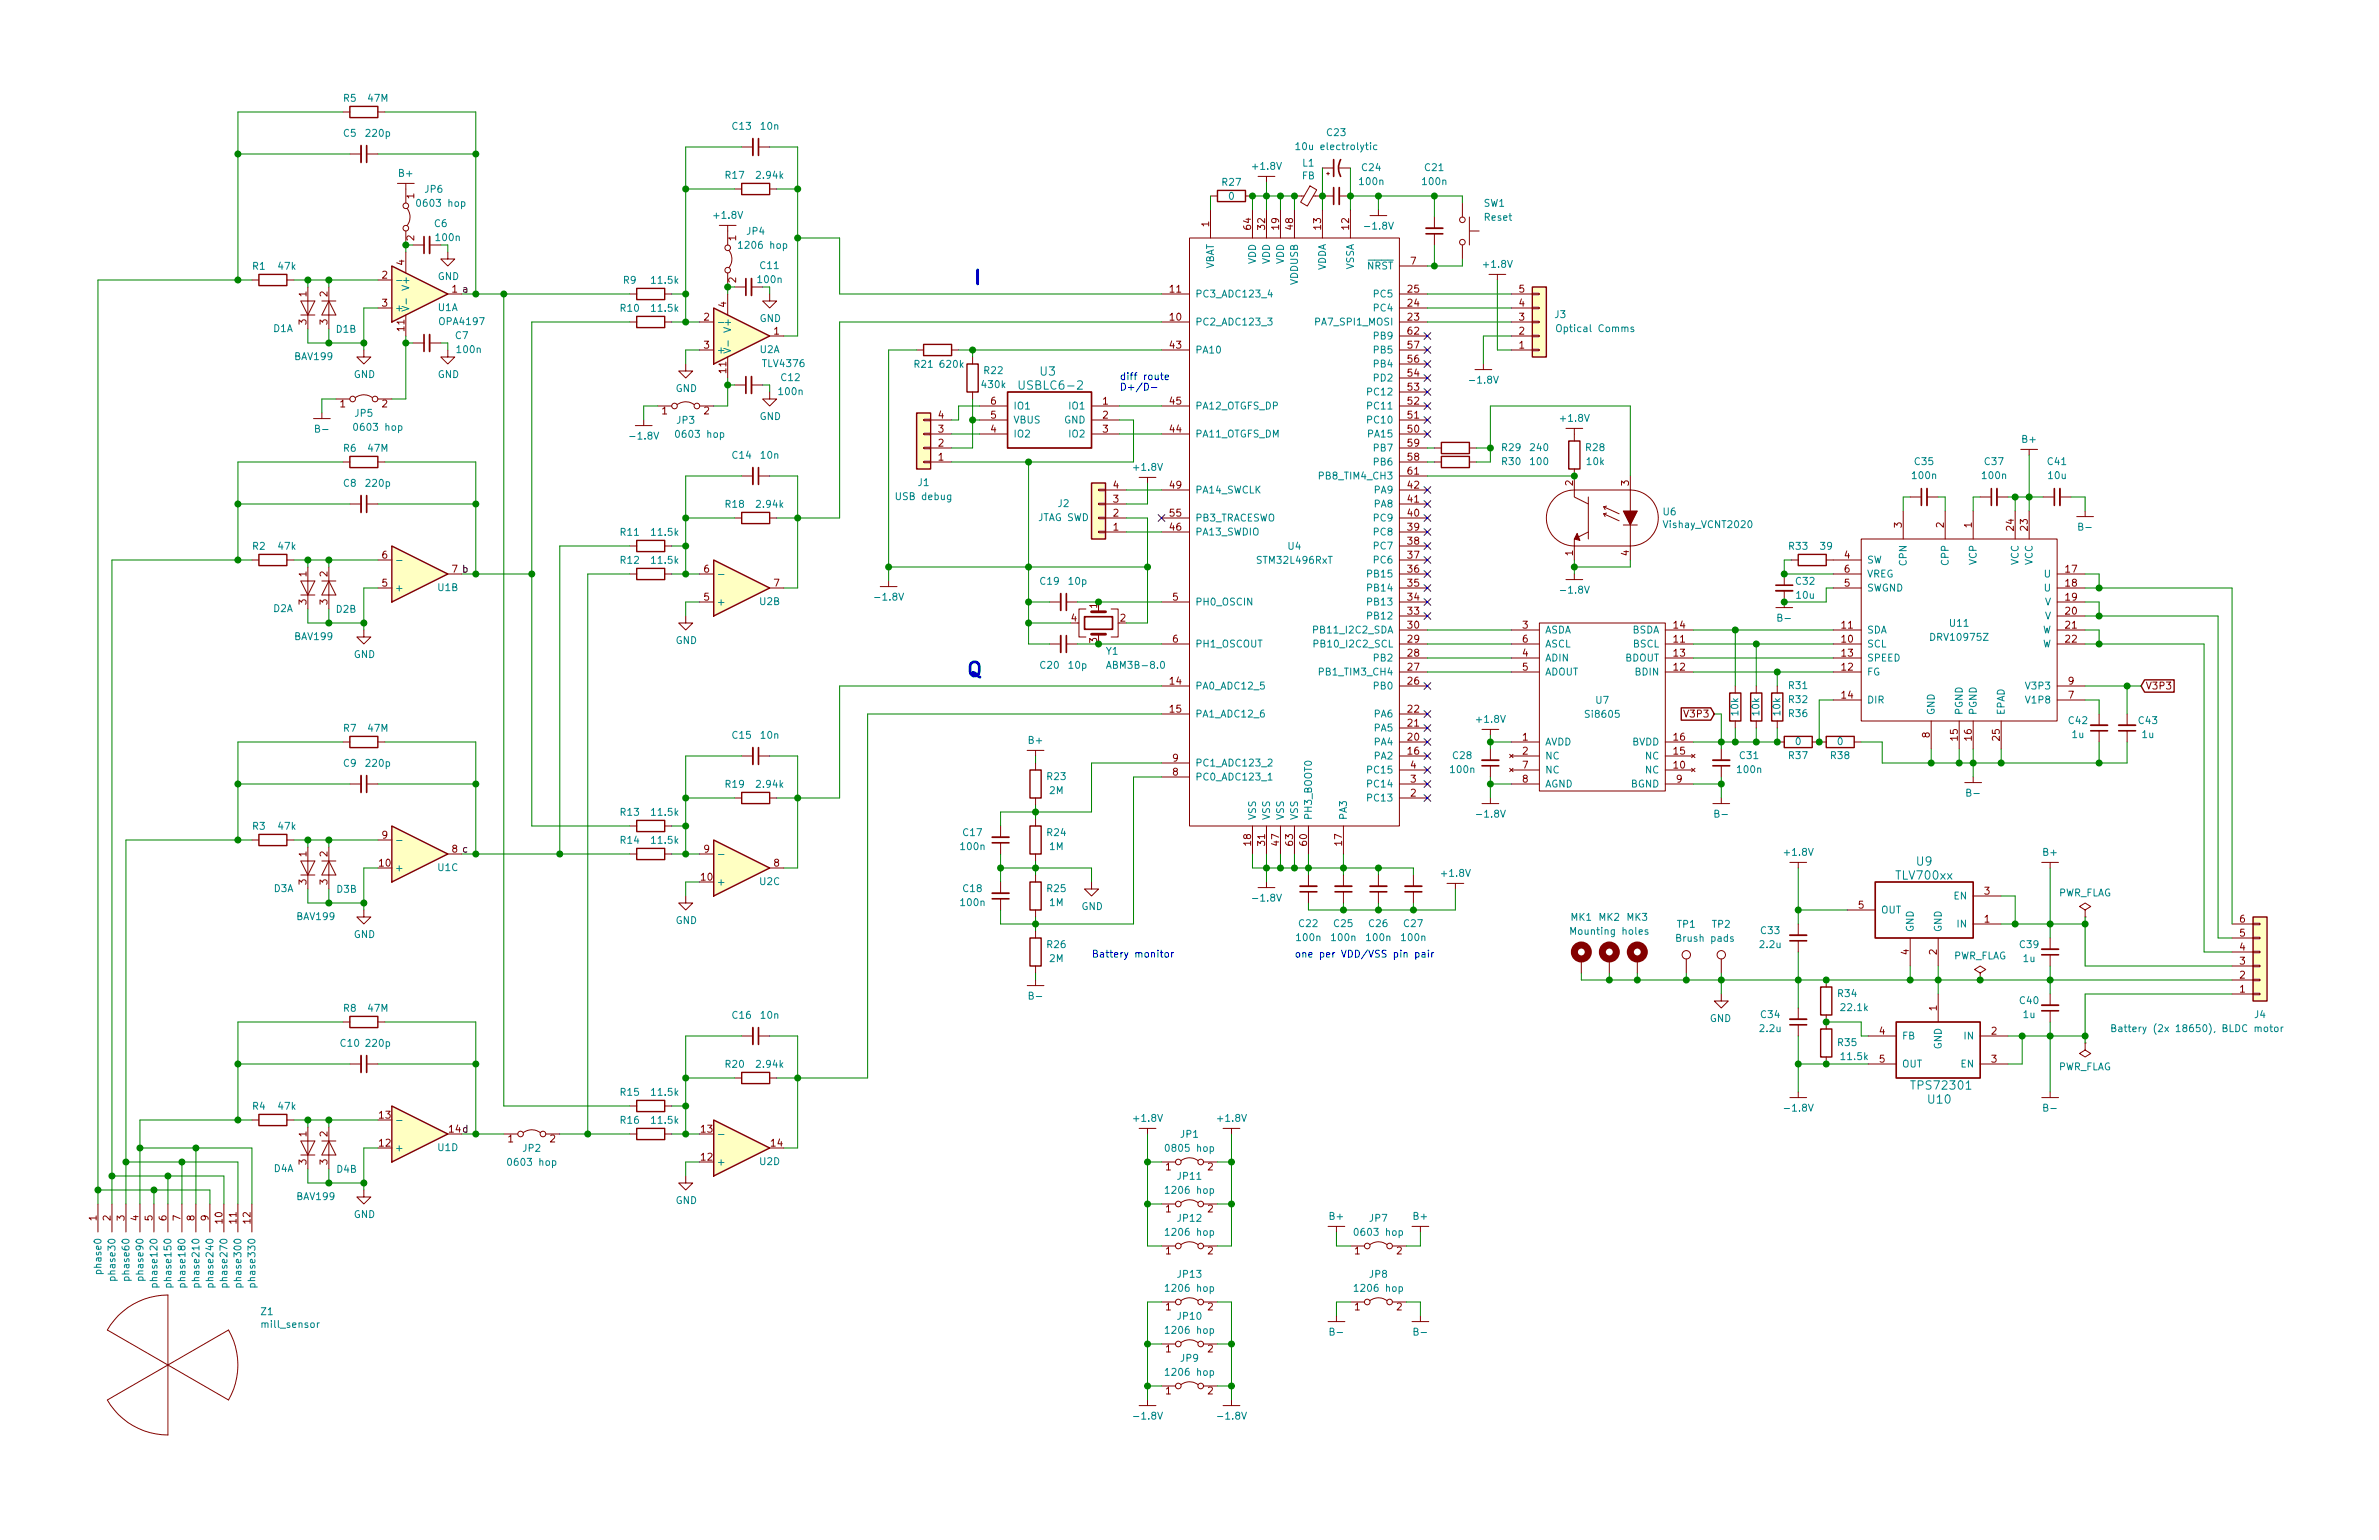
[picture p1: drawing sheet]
<svg xmlns="http://www.w3.org/2000/svg" width="432mm" height="279mm" viewBox="0 0 432 279" stroke-linecap="round" stroke-linejoin="round" font-family="sans-serif">
<defs><g id="words">
<g font-size="3.5" fill="#0000c2">
<text x="176.5" y="51.6">I</text>
<text x="175.3" y="122.8">Q</text>
</g>
<g font-size="2.1" fill="#008484">
<text x="185.5" y="70.7">USBLC6-2</text>
<text x="188.8" y="68.1">U3</text>
<text x="344.3" y="159.6">TLV700xx</text>
<text x="347.9" y="157">U9</text>
<text x="347.3" y="197.7">TPS72301</text>
<text x="350.1" y="200.2">U10</text>
</g>
<g font-size="1.8" fill="#008484">
<text x="62.4" y="18.5">R5</text>
<text x="66.9" y="18.5">47M</text>
<text x="133" y="23.5">C13</text>
<text x="138.2" y="23.5">10n</text>
<text x="62.4" y="24.8">C5</text>
<text x="66.6" y="24.8">220p</text>
<text x="236.1" y="27.2">10u electrolytic</text>
<text x="240.9" y="24.7">C23</text>
<text x="72.5" y="32.1">B+</text>
<text x="77.2" y="35">JP6</text>
<text x="131.7" y="32.4">R17</text>
<text x="137.5" y="32.4">2.94k</text>
<text x="221.9" y="33.7">R27</text>
<text x="227.5" y="30.8">+1.8V</text>
<text x="236.3" y="32.5">FB</text>
<text x="236.5" y="30.2">L1</text>
<text x="246.9" y="33.6">100n</text>
<text x="247.3" y="31">C24</text>
<text x="258.3" y="33.6">100n</text>
<text x="258.7" y="31">C21</text>
<text x="76.2" y="37.5">0603 hop</text>
<text x="78.9" y="41.2">C6</text>
<text x="129.7" y="39.7">+1.8V</text>
<text x="223" y="36.2">0</text>
<text x="248.1" y="41.7">-1.8V</text>
<text x="269.3" y="37.5">SW1</text>
<text x="269.5" y="40.1">Reset</text>
<text x="79.3" y="43.7">100n</text>
<text x="134.6" y="45.1">1206 hop</text>
<text x="135.6" y="42.6">JP4</text>
<text x="228" y="47.9" transform="rotate(-90 228 47.9)">VDD</text>
<text x="230.5" y="47.9" transform="rotate(-90 230.5 47.9)">VDD</text>
<text x="233" y="47.9" transform="rotate(-90 233 47.9)">VDD</text>
<text x="45.9" y="48.9">R1</text>
<text x="50.6" y="48.9">47k</text>
<text x="74.3" y="52.2" transform="rotate(-90 74.3 52.2)">V+</text>
<text x="79.5" y="50.8">GND</text>
<text x="113.2" y="51.5">R9</text>
<text x="118.4" y="51.5">11.5k</text>
<text x="137.7" y="51.4">100n</text>
<text x="138" y="48.8">C11</text>
<text x="216.9" y="54">PC3_ADC123_4</text>
<text x="220.3" y="49" transform="rotate(-90 220.3 49)">VBAT</text>
<text x="235.6" y="51.7" transform="rotate(-90 235.6 51.7)">VDDUSB</text>
<text x="240.7" y="49.2" transform="rotate(-90 240.7 49.2)">VDDA</text>
<text x="245.7" y="49" transform="rotate(-90 245.7 49)">VSSA</text>
<text x="248.2" y="48.9">NRST</text>
<text x="249.6" y="54">PC5</text>
<text x="269.4" y="48.6">+1.8V</text>
<text x="71.6" y="56.5">+</text>
<text x="79.5" y="56.4">U1A</text>
<text x="79.9" y="59">OPA4197</text>
<text x="112.7" y="56.6">R10</text>
<text x="118.4" y="56.6">11.5k</text>
<text x="132.7" y="59.9" transform="rotate(-90 132.7 59.9)">V+</text>
<text x="137.9" y="58.4">GND</text>
<text x="216.9" y="59.1">PC2_ADC123_3</text>
<text x="239.2" y="59.1">PA7_SPI1_MOSI</text>
<text x="249.6" y="56.5">PC4</text>
<text x="282.2" y="57.7">J3</text>
<text x="49.6" y="60.2">D1A</text>
<text x="53.6" y="65.3">BAV199</text>
<text x="61.1" y="60.4">D1B</text>
<text x="82.7" y="61.5">C7</text>
<text x="83.1" y="64.1">100n</text>
<text x="130" y="64.1">+</text>
<text x="137.9" y="64.1">U2A</text>
<text x="216.9" y="64.1">PA10</text>
<text x="249.6" y="64.1">PB5</text>
<text x="249.6" y="61.6">PB9</text>
<text x="283.1" y="60.2">Optical Comms</text>
<text x="64.2" y="68.6">GND</text>
<text x="79.5" y="68.6">GND</text>
<text x="122.6" y="71.1">GND</text>
<text x="138.6" y="66.6">TLV4376</text>
<text x="141.5" y="71.7">100n</text>
<text x="141.9" y="69.1">C12</text>
<text x="166" y="66.7">R21</text>
<text x="170.8" y="66.7">620k</text>
<text x="178.4" y="70.4">430k</text>
<text x="178.7" y="67.9">R22</text>
<text x="248.6" y="71.8">PC12</text>
<text x="249.6" y="69.2">PD2</text>
<text x="249.6" y="66.7">PB4</text>
<text x="267.1" y="69.6">-1.8V</text>
<text x="64.5" y="75.6">JP5</text>
<text x="122.9" y="76.9">JP3</text>
<text x="137.9" y="76.2">GND</text>
<text x="183.9" y="76.8">VBUS</text>
<text x="183.9" y="74.3">IO1</text>
<text x="193.2" y="76.8">GND</text>
<text x="194.3" y="74.3">IO1</text>
<text x="216.9" y="74.3">PA12_OTGFS_DP</text>
<text x="248.6" y="76.8">PC10</text>
<text x="248.6" y="74.3">PC11</text>
<text x="283.4" y="76.5">+1.8V</text>
<text x="57.5" y="78.5">B-</text>
<text x="62.4" y="82">R6</text>
<text x="64.7" y="78.2">0603 hop</text>
<text x="66.9" y="82">47M</text>
<text x="114.7" y="79.8">-1.8V</text>
<text x="123.2" y="79.4">0603 hop</text>
<text x="133" y="83.2">C14</text>
<text x="138.2" y="83.2">10n</text>
<text x="183.9" y="79.4">IO2</text>
<text x="194.3" y="79.4">IO2</text>
<text x="216.9" y="79.4">PA11_OTGFS_DM</text>
<text x="248.6" y="79.4">PA15</text>
<text x="249.6" y="81.9">PB7</text>
<text x="272.7" y="81.8">R29</text>
<text x="277.9" y="81.8">240</text>
<text x="287.9" y="81.8">R28</text>
<text x="367.2" y="80.3">B+</text>
<text x="62.4" y="88.3">C8</text>
<text x="66.6" y="88.3">220p</text>
<text x="166.7" y="88.2">J1</text>
<text x="205.9" y="85.4">+1.8V</text>
<text x="216.9" y="89.5">PA14_SWCLK</text>
<text x="240" y="87">PB8_TIM4_CH3</text>
<text x="249.6" y="89.5">PA9</text>
<text x="249.6" y="84.5">PB6</text>
<text x="272.7" y="84.4">R30</text>
<text x="277.9" y="84.4">100</text>
<text x="288.1" y="84.4">10k</text>
<text x="347.2" y="86.9">100n</text>
<text x="347.6" y="84.4">C35</text>
<text x="359.9" y="86.9">100n</text>
<text x="360.3" y="84.4">C37</text>
<text x="371.7" y="84.4">C41</text>
<text x="371.9" y="86.9">10u</text>
<text x="131.7" y="92.1">R18</text>
<text x="137.5" y="92.1">2.94k</text>
<text x="162.9" y="90.7">USB debug</text>
<text x="188.4" y="94.5">JTAG SWD</text>
<text x="192.1" y="92">J2</text>
<text x="216.9" y="94.6">PB3_TRACESWO</text>
<text x="249.6" y="94.6">PC9</text>
<text x="249.6" y="92.1">PA8</text>
<text x="301.9" y="93.5">U6</text>
<text x="302.3" y="95.8">Vishay_VCNT2020</text>
<text x="45.9" y="99.7">R2</text>
<text x="50.6" y="99.7">47k</text>
<text x="112.7" y="97.2">R11</text>
<text x="118.4" y="97.2">11.5k</text>
<text x="216.9" y="97.2">PA13_SWDIO</text>
<text x="233.8" y="99.7">U4</text>
<text x="249.6" y="99.7">PC7</text>
<text x="249.6" y="97.2">PC8</text>
<text x="324.8" y="99.7">R33</text>
<text x="330.5" y="99.7">39</text>
<text x="377.5" y="96.3">B-</text>
<text x="71.6" y="107.3">+</text>
<text x="79.5" y="107.2">U1B</text>
<text x="112.7" y="102.3">R12</text>
<text x="118.4" y="102.3">11.5k</text>
<text x="188.9" y="106.1">C19</text>
<text x="194.1" y="106.1">10p</text>
<text x="228.4" y="102.3">STM32L496RxT</text>
<text x="248.6" y="107.3">PB14</text>
<text x="248.6" y="104.8">PB15</text>
<text x="249.6" y="102.2">PC6</text>
<text x="283.6" y="107.7">-1.8V</text>
<text x="326" y="106.1">C32</text>
<text x="338.8" y="102.2">SW</text>
<text x="338.8" y="107.3">SWGND</text>
<text x="338.8" y="104.8">VREG</text>
<text x="346.1" y="102.5" transform="rotate(-90 346.1 102.5)">CPN</text>
<text x="353.7" y="102.4" transform="rotate(-90 353.7 102.4)">CPP</text>
<text x="358.8" y="102.4" transform="rotate(-90 358.8 102.4)">VCP</text>
<text x="366.4" y="102.5" transform="rotate(-90 366.4 102.5)">VCC</text>
<text x="368.9" y="102.5" transform="rotate(-90 368.9 102.5)">VCC</text>
<text x="371.1" y="104.8">U</text>
<text x="371.1" y="107.3">U</text>
<text x="49.6" y="111">D2A</text>
<text x="61.1" y="111.2">D2B</text>
<text x="130" y="109.9">+</text>
<text x="137.9" y="109.8">U2B</text>
<text x="159.2" y="109">-1.8V</text>
<text x="216.9" y="109.9">PH0_OSCIN</text>
<text x="248.6" y="112.4">PB12</text>
<text x="248.6" y="109.9">PB13</text>
<text x="322.9" y="112.8">B-</text>
<text x="326.1" y="108.6">10u</text>
<text x="354" y="113.7">U11</text>
<text x="371.2" y="109.9">V</text>
<text x="371.2" y="112.4">V</text>
<text x="53.6" y="116.1">BAV199</text>
<text x="64.2" y="119.4">GND</text>
<text x="122.6" y="116.8">GND</text>
<text x="200.8" y="118.8">Y1</text>
<text x="216.9" y="117.5">PH1_OSCOUT</text>
<text x="239.1" y="114.9">PB11_I2C2_SDA</text>
<text x="239.3" y="117.5">PB10_I2C2_SCL</text>
<text x="280.4" y="114.9">ASDA</text>
<text x="280.4" y="117.5">ASCL</text>
<text x="296.2" y="114.9">BSDA</text>
<text x="296.4" y="117.5">BSCL</text>
<text x="338.8" y="117.5">SCL</text>
<text x="338.8" y="114.9">SDA</text>
<text x="350.7" y="116.3">DRV10975Z</text>
<text x="370.7" y="114.9">W</text>
<text x="370.7" y="117.5">W</text>
<text x="188.9" y="121.3">C20</text>
<text x="194.1" y="121.3">10p</text>
<text x="201.5" y="121.3">ABM3B-8.0</text>
<text x="216.9" y="125.1">PA0_ADC12_5</text>
<text x="240" y="122.6">PB1_TIM3_CH4</text>
<text x="249.6" y="125.1">PB0</text>
<text x="249.6" y="120">PB2</text>
<text x="280.4" y="120">ADIN</text>
<text x="280.4" y="122.6">ADOUT</text>
<text x="294.9" y="120">BDOUT</text>
<text x="296.9" y="122.6">BDIN</text>
<text x="324.7" y="125">R31</text>
<text x="338.8" y="122.6">FG</text>
<text x="338.8" y="120">SPEED</text>
<text x="368" y="125.1">V3P3</text>
<text x="216.9" y="130.2">PA1_ADC12_6</text>
<text x="249.6" y="130.2">PA6</text>
<text x="268.2" y="131.1">+1.8V</text>
<text x="288" y="130.2">Si8605</text>
<text x="289.7" y="127.7">U7</text>
<text x="315.5" y="129.7" transform="rotate(-90 315.5 129.7)">10k</text>
<text x="319.3" y="129.7" transform="rotate(-90 319.3 129.7)">10k</text>
<text x="323.1" y="129.7" transform="rotate(-90 323.1 129.7)">10k</text>
<text x="324.7" y="127.6">R32</text>
<text x="324.7" y="130.1">R36</text>
<text x="338.8" y="127.6">DIR</text>
<text x="351.2" y="129.8" transform="rotate(-90 351.2 129.8)">GND</text>
<text x="356.2" y="129.8" transform="rotate(-90 356.2 129.8)">PGND</text>
<text x="358.8" y="129.8" transform="rotate(-90 358.8 129.8)">PGND</text>
<text x="363.9" y="129.8" transform="rotate(-90 363.9 129.8)">EPAD</text>
<text x="368" y="127.6">V1P8</text>
<text x="375.5" y="131.4">C42</text>
<text x="388.2" y="131.4">C43</text>
<text x="62.4" y="132.8">R7</text>
<text x="66.9" y="132.8">47M</text>
<text x="133" y="134">C15</text>
<text x="138.2" y="134">10n</text>
<text x="186.8" y="135">B+</text>
<text x="249.6" y="137.8">PA2</text>
<text x="249.6" y="135.3">PA4</text>
<text x="249.6" y="132.7">PA5</text>
<text x="263.8" y="137.7">C28</text>
<text x="280.4" y="135.3">AVDD</text>
<text x="280.4" y="137.8">NC</text>
<text x="296.2" y="135.3">BVDD</text>
<text x="298.7" y="137.8">NC</text>
<text x="315.8" y="137.7">C31</text>
<text x="324.7" y="137.7">R37</text>
<text x="325.9" y="135.2">0</text>
<text x="332.4" y="137.7">R38</text>
<text x="333.5" y="135.2">0</text>
<text x="376.1" y="133.9">1u</text>
<text x="388.8" y="133.9">1u</text>
<text x="62.4" y="139.1">C9</text>
<text x="66.6" y="139.1">220p</text>
<text x="131.7" y="142.9">R19</text>
<text x="137.5" y="142.9">2.94k</text>
<text x="190.1" y="141.5">R23</text>
<text x="216.9" y="141.6">PC0_ADC123_1</text>
<text x="216.9" y="139.1">PC1_ADC123_2</text>
<text x="248.6" y="142.9">PC14</text>
<text x="248.6" y="140.3">PC15</text>
<text x="263.4" y="140.3">100n</text>
<text x="280.4" y="140.3">NC</text>
<text x="280.4" y="142.9">AGND</text>
<text x="296" y="142.9">BGND</text>
<text x="298.7" y="140.3">NC</text>
<text x="315.5" y="140.3">100n</text>
<text x="112.7" y="148">R13</text>
<text x="118.4" y="148">11.5k</text>
<text x="190.5" y="144.1">2M</text>
<text x="228" y="148.8" transform="rotate(-90 228 148.8)">VSS</text>
<text x="230.5" y="148.8" transform="rotate(-90 230.5 148.8)">VSS</text>
<text x="233" y="148.8" transform="rotate(-90 233 148.8)">VSS</text>
<text x="235.6" y="148.8" transform="rotate(-90 235.6 148.8)">VSS</text>
<text x="238.1" y="148.8" transform="rotate(-90 238.1 148.8)">PH3_BOOT0</text>
<text x="244.5" y="148.8" transform="rotate(-90 244.5 148.8)">PA3</text>
<text x="248.6" y="145.4">PC13</text>
<text x="268.4" y="148.3">-1.8V</text>
<text x="311.5" y="148.3">B-</text>
<text x="357.2" y="144.5">B-</text>
<text x="45.9" y="150.5">R3</text>
<text x="50.6" y="150.5">47k</text>
<text x="112.7" y="153.1">R14</text>
<text x="118.4" y="153.1">11.5k</text>
<text x="174.5" y="154.2">100n</text>
<text x="174.9" y="151.7">C17</text>
<text x="190.1" y="151.7">R24</text>
<text x="190.5" y="154.2">1M</text>
<text x="324.1" y="155.3">+1.8V</text>
<text x="371" y="155.3">B+</text>
<text x="49.7" y="161.8">D3A</text>
<text x="61.2" y="162">D3B</text>
<text x="71.6" y="158.1">+</text>
<text x="79.5" y="158">U1C</text>
<text x="130" y="160.7">+</text>
<text x="137.9" y="160.6">U2C</text>
<text x="174.9" y="161.8">C18</text>
<text x="190.1" y="161.8">R25</text>
<text x="261.8" y="159.1">+1.8V</text>
<text x="54" y="166.9">BAV199</text>
<text x="122.6" y="167.6">GND</text>
<text x="174.5" y="164.4">100n</text>
<text x="190.5" y="164.4">1M</text>
<text x="196.3" y="165.1">GND</text>
<text x="227.8" y="163.6">-1.8V</text>
<text x="285.2" y="167.1">MK1</text>
<text x="290.2" y="167.1">MK2</text>
<text x="295.3" y="167.1">MK3</text>
<text x="341.4" y="165.7">OUT</text>
<text x="354.7" y="163.2">EN</text>
<text x="373.5" y="162.6">PWR_FLAG</text>
<text x="64.2" y="170.2">GND</text>
<text x="190.1" y="172">R26</text>
<text x="235.5" y="170.7">100n</text>
<text x="235.8" y="168.2">C22</text>
<text x="241.8" y="170.7">100n</text>
<text x="242.2" y="168.2">C25</text>
<text x="248.2" y="170.7">100n</text>
<text x="248.5" y="168.2">C26</text>
<text x="254.5" y="170.7">100n</text>
<text x="254.9" y="168.2">C27</text>
<text x="285.6" y="169.6">Mounting holes</text>
<text x="304.4" y="168.3">TP1</text>
<text x="304.6" y="170.9">Brush pads</text>
<text x="310.8" y="168.3">TP2</text>
<text x="319.6" y="172">2.2u</text>
<text x="319.7" y="169.5">C33</text>
<text x="347.3" y="169.2" transform="rotate(-90 347.3 169.2)">GND</text>
<text x="352.4" y="169.2" transform="rotate(-90 352.4 169.2)">GND</text>
<text x="355.3" y="168.3">IN</text>
<text x="366.7" y="172">C39</text>
<text x="190.5" y="174.5">2M</text>
<text x="354.5" y="174.1">PWR_FLAG</text>
<text x="367.3" y="174.5">1u</text>
<text x="62.4" y="183.6">R8</text>
<text x="66.9" y="183.6">47M</text>
<text x="133" y="184.8">C16</text>
<text x="138.2" y="184.8">10n</text>
<text x="187" y="181.4">B-</text>
<text x="310.3" y="185.4">GND</text>
<text x="319.7" y="184.7">C34</text>
<text x="333.7" y="180.9">R34</text>
<text x="334.3" y="183.4">22.1k</text>
<text x="366.7" y="182.2">C40</text>
<text x="367.3" y="184.7">1u</text>
<text x="409.2" y="184.7">J4</text>
<text x="61.9" y="189.9">C10</text>
<text x="66.6" y="189.9">220p</text>
<text x="319.6" y="187.2">2.2u</text>
<text x="333.7" y="189.8">R35</text>
<text x="345.2" y="188.6">FB</text>
<text x="352.4" y="190.4" transform="rotate(-90 352.4 190.4)">GND</text>
<text x="356.6" y="188.6">IN</text>
<text x="385.5" y="187.2">Battery (2x 18650), BLDC motor</text>
<text x="131.7" y="193.7">R20</text>
<text x="137.5" y="193.7">2.94k</text>
<text x="334.3" y="192.3">11.5k</text>
<text x="345.2" y="193.7">OUT</text>
<text x="355.9" y="193.7">EN</text>
<text x="373.5" y="194.2">PWR_FLAG</text>
<text x="45.9" y="201.3">R4</text>
<text x="50.6" y="201.3">47k</text>
<text x="112.7" y="203.9">R16</text>
<text x="112.7" y="198.8">R15</text>
<text x="118.4" y="203.9">11.5k</text>
<text x="118.4" y="198.8">11.5k</text>
<text x="205.9" y="203.5">+1.8V</text>
<text x="221.2" y="203.5">+1.8V</text>
<text x="324.3" y="201.7">-1.8V</text>
<text x="371.2" y="201.7">B-</text>
<text x="71.6" y="208.9">+</text>
<text x="79.5" y="208.8">U1D</text>
<text x="94.9" y="209">JP2</text>
<text x="212.1" y="209">0805 hop</text>
<text x="214.3" y="206.4">JP1</text>
<text x="49.7" y="212.6">D4A</text>
<text x="61.2" y="212.8">D4B</text>
<text x="92.7" y="211.5">0603 hop</text>
<text x="130" y="211.5">+</text>
<text x="137.9" y="211.4">U2D</text>
<text x="213.8" y="214">JP11</text>
<text x="54" y="217.7">BAV199</text>
<text x="64.2" y="221">GND</text>
<text x="122.6" y="218.4">GND</text>
<text x="212.1" y="216.6">1206 hop</text>
<text x="213.8" y="221.7">JP12</text>
<text x="241.4" y="221.3">B+</text>
<text x="248.6" y="221.7">JP7</text>
<text x="256.7" y="221.3">B+</text>
<text x="212.1" y="224.2">1206 hop</text>
<text x="246.4" y="224.2">0603 hop</text>
<text x="18.4" y="230.6" transform="rotate(-90 18.4 230.6)">phase0</text>
<text x="21" y="231.6" transform="rotate(-90 21 231.6)">phase30</text>
<text x="23.5" y="231.6" transform="rotate(-90 23.5 231.6)">phase60</text>
<text x="26" y="231.6" transform="rotate(-90 26 231.6)">phase90</text>
<text x="28.6" y="232.6" transform="rotate(-90 28.6 232.6)">phase120</text>
<text x="31.1" y="232.6" transform="rotate(-90 31.1 232.6)">phase150</text>
<text x="33.7" y="232.6" transform="rotate(-90 33.7 232.6)">phase180</text>
<text x="36.2" y="232.6" transform="rotate(-90 36.2 232.6)">phase210</text>
<text x="38.7" y="232.6" transform="rotate(-90 38.7 232.6)">phase240</text>
<text x="41.3" y="232.6" transform="rotate(-90 41.3 232.6)">phase270</text>
<text x="43.8" y="232.6" transform="rotate(-90 43.8 232.6)">phase300</text>
<text x="46.4" y="232.6" transform="rotate(-90 46.4 232.6)">phase330</text>
<text x="213.8" y="231.8">JP13</text>
<text x="248.6" y="231.8">JP8</text>
<text x="47.4" y="238.6">Z1</text>
<text x="212.1" y="234.4">1206 hop</text>
<text x="213.8" y="239.4">JP10</text>
<text x="246.4" y="234.4">1206 hop</text>
<text x="47.8" y="240.9">mill_sensor</text>
<text x="212.1" y="242">1206 hop</text>
<text x="241.7" y="242.3">B-</text>
<text x="256.9" y="242.3">B-</text>
<text x="212.1" y="249.6">1206 hop</text>
<text x="214.3" y="247.1">JP9</text>
<text x="206.2" y="257.6">-1.8V</text>
<text x="221.4" y="257.6">-1.8V</text>
</g>
<g font-size="1.8" fill="#840000">
<text x="75.2" y="36" transform="rotate(-90 75.2 36)">1</text>
<text x="219.5" y="41.1" transform="rotate(-90 219.5 41.1)">1</text>
<text x="227.1" y="41.6" transform="rotate(-90 227.1 41.6)">64</text>
<text x="229.6" y="41.6" transform="rotate(-90 229.6 41.6)">32</text>
<text x="232.2" y="41.6" transform="rotate(-90 232.2 41.6)">19</text>
<text x="234.7" y="41.6" transform="rotate(-90 234.7 41.6)">48</text>
<text x="239.8" y="41.6" transform="rotate(-90 239.8 41.6)">13</text>
<text x="244.9" y="41.6" transform="rotate(-90 244.9 41.6)">12</text>
<text x="75.2" y="43.7" transform="rotate(-90 75.2 43.7)">2</text>
<text x="133.6" y="43.7" transform="rotate(-90 133.6 43.7)">1</text>
<text x="55.6" y="53.8" transform="rotate(-90 55.6 53.8)">1</text>
<text x="59.4" y="53.8" transform="rotate(-90 59.4 53.8)">2</text>
<text x="69.4" y="50.5">2</text>
<text x="73.4" y="48.1" transform="rotate(-90 73.4 48.1)">4</text>
<text x="133.6" y="51.3" transform="rotate(-90 133.6 51.3)">2</text>
<text x="212.4" y="53.1">11</text>
<text x="255.6" y="53.1">25</text>
<text x="256.1" y="48">7</text>
<text x="275.7" y="53.1">5</text>
<text x="55.6" y="58.9" transform="rotate(-90 55.6 58.9)">3</text>
<text x="59.4" y="58.9" transform="rotate(-90 59.4 58.9)">3</text>
<text x="69.4" y="55.6">3</text>
<text x="127.8" y="58.2">2</text>
<text x="131.8" y="55.7" transform="rotate(-90 131.8 55.7)">4</text>
<text x="212.4" y="58.2">10</text>
<text x="255.6" y="58.2">23</text>
<text x="255.6" y="55.6">24</text>
<text x="275.7" y="58.2">3</text>
<text x="275.7" y="55.6">4</text>
<text x="73.4" y="60" transform="rotate(-90 73.4 60)">11</text>
<text x="127.8" y="63.2">3</text>
<text x="140.5" y="60.7">1</text>
<text x="212.4" y="63.2">43</text>
<text x="255.6" y="65.8">56</text>
<text x="255.6" y="63.2">57</text>
<text x="255.6" y="60.7">62</text>
<text x="275.7" y="63.2">1</text>
<text x="275.7" y="60.7">2</text>
<text x="131.8" y="67.6" transform="rotate(-90 131.8 67.6)">11</text>
<text x="255.6" y="70.9">53</text>
<text x="255.6" y="68.3">54</text>
<text x="61.7" y="73.9">1</text>
<text x="69.4" y="73.9">2</text>
<text x="120.2" y="75.2">1</text>
<text x="127.8" y="75.2">2</text>
<text x="170.3" y="75.9">4</text>
<text x="179.9" y="75.9">5</text>
<text x="179.9" y="73.4">6</text>
<text x="200.2" y="73.4">1</text>
<text x="200.2" y="75.9">2</text>
<text x="212.4" y="73.4">45</text>
<text x="255.6" y="75.9">51</text>
<text x="255.6" y="73.4">52</text>
<text x="170.3" y="83.6">1</text>
<text x="170.3" y="81">2</text>
<text x="170.3" y="78.5">3</text>
<text x="179.9" y="78.5">4</text>
<text x="200.2" y="78.5">3</text>
<text x="212.4" y="78.5">44</text>
<text x="255.6" y="78.5">50</text>
<text x="255.6" y="83.6">58</text>
<text x="255.6" y="81">59</text>
<text x="202.1" y="88.6">4</text>
<text x="212.4" y="88.6">49</text>
<text x="255.6" y="88.6">42</text>
<text x="255.6" y="86.1">61</text>
<text x="285.5" y="88.1" transform="rotate(-90 285.5 88.1)">2</text>
<text x="295.7" y="88.1" transform="rotate(-90 295.7 88.1)">3</text>
<text x="202.1" y="93.7">2</text>
<text x="202.1" y="91.2">3</text>
<text x="212.4" y="93.7">55</text>
<text x="255.6" y="93.7">40</text>
<text x="255.6" y="91.2">41</text>
<text x="345.2" y="95.7" transform="rotate(-90 345.2 95.7)">3</text>
<text x="352.8" y="95.7" transform="rotate(-90 352.8 95.7)">2</text>
<text x="357.9" y="95.7" transform="rotate(-90 357.9 95.7)">1</text>
<text x="69.4" y="101.3">6</text>
<text x="202.1" y="96.3">1</text>
<text x="212.4" y="96.3">46</text>
<text x="255.6" y="101.3">37</text>
<text x="255.6" y="98.8">38</text>
<text x="255.6" y="96.3">39</text>
<text x="285.5" y="100.8" transform="rotate(-90 285.5 100.8)">1</text>
<text x="295.7" y="100.8" transform="rotate(-90 295.7 100.8)">4</text>
<text x="334.8" y="101.3">4</text>
<text x="365.5" y="96.2" transform="rotate(-90 365.5 96.2)">24</text>
<text x="368" y="96.2" transform="rotate(-90 368 96.2)">23</text>
<text x="55.6" y="104.6" transform="rotate(-90 55.6 104.6)">1</text>
<text x="59.4" y="104.6" transform="rotate(-90 59.4 104.6)">2</text>
<text x="69.4" y="106.4">5</text>
<text x="82.1" y="103.9">7 b</text>
<text x="127.8" y="103.9">6</text>
<text x="140.5" y="106.4">7</text>
<text x="255.6" y="106.4">35</text>
<text x="255.6" y="103.9">36</text>
<text x="334.8" y="106.4">5</text>
<text x="334.8" y="103.9">6</text>
<text x="375" y="103.9">17</text>
<text x="375" y="106.4">18</text>
<text x="55.6" y="109.7" transform="rotate(-90 55.6 109.7)">3</text>
<text x="59.4" y="109.7" transform="rotate(-90 59.4 109.7)">3</text>
<text x="127.8" y="109">5</text>
<text x="194.5" y="112.8">4</text>
<text x="199.1" y="110.3" transform="rotate(-90 199.1 110.3)">1</text>
<text x="203.4" y="112.8">2</text>
<text x="212.9" y="109">5</text>
<text x="255.6" y="111.5">33</text>
<text x="255.6" y="109">34</text>
<text x="375" y="109">19</text>
<text x="375" y="111.5">20</text>
<text x="199.1" y="116.7" transform="rotate(-90 199.1 116.7)">3</text>
<text x="212.9" y="116.6">6</text>
<text x="255.6" y="119.1">28</text>
<text x="255.6" y="116.6">29</text>
<text x="255.6" y="114">30</text>
<text x="276.4" y="114">3</text>
<text x="276.4" y="119.1">4</text>
<text x="276.4" y="116.6">6</text>
<text x="303.8" y="116.6">11</text>
<text x="303.8" y="119.1">13</text>
<text x="303.8" y="114">14</text>
<text x="334.3" y="116.6">10</text>
<text x="334.3" y="114">11</text>
<text x="334.3" y="119.1">13</text>
<text x="375" y="114">21</text>
<text x="375" y="116.6">22</text>
<text x="212.4" y="124.2">14</text>
<text x="255.6" y="124.2">26</text>
<text x="255.6" y="121.7">27</text>
<text x="276.4" y="121.7">5</text>
<text x="303.8" y="121.7">12</text>
<text x="334.3" y="121.7">12</text>
<text x="375.4" y="124.2">9</text>
<text x="389.4" y="125.1">V3P3</text>
<text x="212.4" y="129.3">15</text>
<text x="255.6" y="131.8">21</text>
<text x="255.6" y="129.3">22</text>
<text x="306" y="130.2">V3P3</text>
<text x="334.3" y="126.7">14</text>
<text x="375.4" y="126.7">7</text>
<text x="255.6" y="136.9">16</text>
<text x="255.6" y="134.4">20</text>
<text x="276.4" y="134.4">1</text>
<text x="276.4" y="136.9">2</text>
<text x="303.8" y="136.9">15</text>
<text x="303.8" y="134.4">16</text>
<text x="350.3" y="133.8" transform="rotate(-90 350.3 133.8)">8</text>
<text x="355.3" y="134.3" transform="rotate(-90 355.3 134.3)">15</text>
<text x="357.9" y="134.3" transform="rotate(-90 357.9 134.3)">16</text>
<text x="363" y="134.3" transform="rotate(-90 363 134.3)">25</text>
<text x="212.9" y="140.7">8</text>
<text x="212.9" y="138.2">9</text>
<text x="256.1" y="142">3</text>
<text x="256.1" y="139.4">4</text>
<text x="276.4" y="139.4">7</text>
<text x="276.4" y="142">8</text>
<text x="303.8" y="139.4">10</text>
<text x="304.3" y="142">9</text>
<text x="256.1" y="144.5">2</text>
<text x="55.6" y="155.4" transform="rotate(-90 55.6 155.4)">1</text>
<text x="59.4" y="155.4" transform="rotate(-90 59.4 155.4)">2</text>
<text x="69.4" y="152.1">9</text>
<text x="82.1" y="154.7">8 c</text>
<text x="127.8" y="154.7">9</text>
<text x="227.1" y="153.4" transform="rotate(-90 227.1 153.4)">18</text>
<text x="229.6" y="153.4" transform="rotate(-90 229.6 153.4)">31</text>
<text x="232.2" y="153.4" transform="rotate(-90 232.2 153.4)">47</text>
<text x="234.7" y="153.4" transform="rotate(-90 234.7 153.4)">63</text>
<text x="237.2" y="153.4" transform="rotate(-90 237.2 153.4)">60</text>
<text x="243.6" y="153.4" transform="rotate(-90 243.6 153.4)">17</text>
<text x="55.6" y="160.5" transform="rotate(-90 55.6 160.5)">3</text>
<text x="59.4" y="160.5" transform="rotate(-90 59.4 160.5)">3</text>
<text x="68.9" y="157.2">10</text>
<text x="127.3" y="159.8">10</text>
<text x="140.5" y="157.2">8</text>
<text x="337.3" y="164.8">5</text>
<text x="360.2" y="167.4">1</text>
<text x="360.2" y="162.3">3</text>
<text x="406.6" y="167.4">6</text>
<text x="346.5" y="173.2" transform="rotate(-90 346.5 173.2)">4</text>
<text x="351.5" y="173.2" transform="rotate(-90 351.5 173.2)">2</text>
<text x="406.6" y="172.5">4</text>
<text x="406.6" y="169.9">5</text>
<text x="406.6" y="177.5">2</text>
<text x="406.6" y="175">3</text>
<text x="351.5" y="183.4" transform="rotate(-90 351.5 183.4)">1</text>
<text x="406.6" y="180.1">1</text>
<text x="341.1" y="187.7">4</text>
<text x="361.5" y="187.7">2</text>
<text x="341.1" y="192.8">5</text>
<text x="361.5" y="192.8">3</text>
<text x="68.9" y="202.9">13</text>
<text x="55.6" y="206.2" transform="rotate(-90 55.6 206.2)">1</text>
<text x="59.4" y="206.2" transform="rotate(-90 59.4 206.2)">2</text>
<text x="68.9" y="208">12</text>
<text x="81.6" y="205.5">14d</text>
<text x="92.2" y="207.3">1</text>
<text x="99.8" y="207.3">2</text>
<text x="127.3" y="205.5">13</text>
<text x="140" y="208">14</text>
<text x="55.6" y="211.3" transform="rotate(-90 55.6 211.3)">3</text>
<text x="59.4" y="211.3" transform="rotate(-90 59.4 211.3)">3</text>
<text x="127.3" y="210.6">12</text>
<text x="211.6" y="212.3">1</text>
<text x="219.2" y="212.3">2</text>
<text x="17.5" y="221.5" transform="rotate(-90 17.5 221.5)">1</text>
<text x="20.1" y="221.5" transform="rotate(-90 20.1 221.5)">2</text>
<text x="22.6" y="221.5" transform="rotate(-90 22.6 221.5)">3</text>
<text x="25.1" y="221.5" transform="rotate(-90 25.1 221.5)">4</text>
<text x="27.7" y="221.5" transform="rotate(-90 27.7 221.5)">5</text>
<text x="30.2" y="221.5" transform="rotate(-90 30.2 221.5)">6</text>
<text x="32.8" y="221.5" transform="rotate(-90 32.8 221.5)">7</text>
<text x="35.3" y="221.5" transform="rotate(-90 35.3 221.5)">8</text>
<text x="37.8" y="221.5" transform="rotate(-90 37.8 221.5)">9</text>
<text x="40.4" y="221.9" transform="rotate(-90 40.4 221.9)">10</text>
<text x="42.9" y="221.9" transform="rotate(-90 42.9 221.9)">11</text>
<text x="45.5" y="221.9" transform="rotate(-90 45.5 221.9)">12</text>
<text x="211.6" y="220">1</text>
<text x="219.2" y="220">2</text>
<text x="211.6" y="227.6">1</text>
<text x="219.2" y="227.6">2</text>
<text x="245.9" y="227.6">1</text>
<text x="253.5" y="227.6">2</text>
<text x="211.6" y="237.7">1</text>
<text x="219.2" y="237.7">2</text>
<text x="245.9" y="237.7">1</text>
<text x="253.5" y="237.7">2</text>
<text x="211.6" y="245.4">1</text>
<text x="219.2" y="245.4">2</text>
<text x="211.6" y="253">1</text>
<text x="219.2" y="253">2</text>
</g>
<text font-size="1.8" x="82.1" y="53.1">1 a</text>
<g font-size="1.8" fill="#0000c2">
<text x="203.2" y="69">diff route</text>
<text x="203.2" y="70.9">D+/D-</text>
<text x="198.1" y="173.7">Battery monitor</text>
<text x="234.9" y="173.7">one per VDD/VSS pin pair</text>
</g>
</g></defs>
<g fill="#ffffc2" stroke="#ffffc2" stroke-width=".18">
<path d="M71.1 48.3l10.2 5-10.2 5.1z"/>
<path d="M166.4 74.9h2.5v10.2h-2.5z"/>
<path d="M129.5 55.9l10.2 5.1-10.2 5z"/>
<path d="M71.1 99.1l10.2 5-10.2 5.1z"/>
<path d="M71.1 149.9l10.2 5-10.2 5.1z"/>
<path d="M71.1 200.7l10.2 5-10.2 5.1z"/>
<path d="M129.5 101.6l10.2 5.1-10.2 5.1z"/>
<path d="M129.5 152.4l10.2 5.1-10.2 5.1z"/>
<path d="M129.5 203.2l10.2 5.1-10.2 5.1z"/>
<path d="M408.9 166.4h2.6v15.2h-2.6z"/>
<path d="M198.1 87.6h2.6v10.2h-2.6z"/>
<path d="M278.1 52.1h2.6v12.7h-2.6z"/>
</g>
<g fill="none" stroke="#840000" stroke-width=".25">
<path d="M63.5 19.3h5.1v2h-5.1zM134.6 33.3h5.1v2h-5.1zM221 34.5h5.1v2.1h-5.1zM47 49.8h5.1v2h-5.1zM71.1 48.3l10.2 5-10.2 5.1zM115.6 57.4h5v2h-5zM115.6 52.3h5v2.1h-5zM129.5 55.9l10.2 5.1-10.2 5zM278.1 52.1h2.6v12.7h-2.6zM166.4 74.9h2.5v10.2h-2.5zM167.6 62.5h5.1v2h-5.1zM175.5 66h2v5.1h-2z"/>
<path d="M63.5 82.8h5.1v2h-5.1zM71.1 99.1l10.2 5-10.2 5.1zM115.6 98h5v2.1h-5zM134.6 93h5.1v2h-5.1zM198.1 87.6h2.6v10.2h-2.6zM261.6 80.3h5.1v2h-5.1zM261.6 82.8h5.1v2h-5.1zM284.7 80h2.1v5.1h-2.1zM47 100.6h5.1v2h-5.1zM115.6 103.1h5v2.1h-5zM129.5 101.6l10.2 5.1-10.2 5.1zM326.4 100.6h5.1v2h-5.1z"/>
<path d="M63.5 133.6h5.1v2h-5.1zM186.9 139.7h2.1v5.1h-2.1zM305.2 128.4h5.3l.6 1.1-.6 1.2h-5.3zM313.9 125.7h2.1v5.1h-2.1zM317.8 125.7h2v5.1h-2zM321.6 125.7h2v5.1h-2zM323.8 133.6h5.1v2h-5.1zM331.5 133.6h5v2h-5zM389.3 123.3h5.3v2.3h-5.3l-.7-1.1zM47 151.4h5.1v2h-5.1zM71.1 149.9l10.2 5-10.2 5.1zM115.6 153.9h5v2.1h-5z"/>
<path d="M115.6 148.8h5v2.1h-5zM129.5 152.4l10.2 5.1-10.2 5.1zM134.6 143.8h5.1v2h-5.1zM186.9 149.9h2.1v5h-2.1zM186.9 160h2.1v5.1h-2.1zM186.9 170.2h2.1v5.1h-2.1zM330.5 179.1h2v5.1h-2zM408.9 166.4h2.6v15.2h-2.6zM63.5 184.4h5.1v2h-5.1zM115.6 199.6h5v2.1h-5zM134.6 194.6h5.1v2h-5.1zM330.5 186.7h2v5.1h-2z"/>
<path d="M47 202.2h5.1v2h-5.1zM71.1 200.7l10.2 5-10.2 5.1zM115.6 204.7h5v2.1h-5zM129.5 203.2l10.2 5.1-10.2 5.1z"/>
</g>
<g fill="none" stroke="#840000" stroke-width=".18">
<path d="M62.2 20.3h1.3M63.5 27.9h2M66.5 27.9h2.1M68.6 20.3h1.2M72.1 33.3h3.1M73.7 33.3v3.5M73.9 37.8a2.53 2.53 0 0 1 0 3.1M133.3 34.3h1.3M134.6 26.7h2.1M137.7 26.7h2M139.7 34.3h1.3M219.7 38.1v5.1"/>
<path d="M219.7 35.6h1.3M226.1 35.6h1.2M227.3 38.1v5.1M228.3 32h3.1M229.9 32v1M229.9 38.1v5.1M232.4 38.1v5.1M234.9 38.1v5.1M234.9 35.6h1.8M237.8 33.7l1.2 .7-1.7 3-1.2-.7zM238.4 35.6h3.7M240 38.1v5.1"/>
<path d="M240 30.5h2.1M240.8 31.5h.5M241 31.2v.6M243.1 35.6h2M243.1 30.5h2M245.1 38.1v5.1M248.7 39.1h3M250.2 38.1v1M260.3 39.4v2M265.4 36.8v2.6M266.7 39.4v5.1M45.7 50.8h1.3"/>
<path d="M52.1 50.8h1.2M54.6 54.6h2.5l-1.2 2.6zM54.6 57.2h2.5M55.9 52.1v7.6M58.4 54.6h2.6M59.7 54.6l1.3 2.6h-2.6zM59.7 52.1v7.6M68.6 50.8h2.5M68.6 55.9h2.5M73.7 41.9v2.6M73.7 45.7v3.8M73.7 57.2v3.8"/>
<path d="M74.9 44.5h2.1M78 44.5h2M81.3 45.7v1.3h1.2l-1.2 1.3-1.3-1.3h1.3M81.3 53.3h2.5M114.3 53.3h1.3M114.3 58.4h1.3M120.6 53.3h1.3M120.6 58.4h1.3M127 58.4h2.5M130.6 40.9h3M132.1 40.9v3.6M132.1 49.5v2.6"/>
<path d="M132.1 53.3v3.9M132.3 45.5a2.53 2.53 0 0 1 0 3M133.3 52.1h2.1M136.4 52.1h2M139.7 53.3v1.3h1.3l-1.3 1.3-1.3-1.3h1.3M210.8 53.3h5.1M210.8 58.4h5.1M215.9 43.2h38.1v106.7h-38.1zM254 53.3h5.1M254 55.9h5.1M254 58.4h5.1M254 48.3h5.1"/>
<path d="M260.3 42.4v2.1M265.4 44.5v2.5M266.7 41.9h1.8M270.3 49.8h3M271.8 49.8v1M274.3 53.3h3.8M274.3 55.9h3.8M274.3 58.4h3.8M278.1 53.2h1.3v.3h-1.3zM278.1 55.8h1.3v.2h-1.3zM278.1 58.3h1.3v.2h-1.3zM56.9 75.9h3"/>
<path d="M58.4 74.9v1M61 72.4h2.5M64.5 72.1a2.53 2.53 0 0 1 3.1 0M66 63.5v1.3h1.3l-1.3 1.2-1.2-1.2h1.2M68.6 72.4h2.5M74.9 62.2h2.1M78 62.2h2M81.3 63.5v1.3h1.2l-1.2 1.2-1.3-1.2h1.3M115.3 77.2h3.1M116.8 76.2v1M119.4 73.7h2.5M122.9 73.4a2.53 2.53 0 0 1 3.1 0"/>
<path d="M124.5 66v1.3h1.2l-1.2 1.3-1.3-1.3h1.3M127 63.5h2.5M127 73.7h2.5M132.1 64.8v3.8M133.3 69.9h2.1M136.4 69.9h2M139.7 71.1v1.3h1.3l-1.3 1.3-1.3-1.3h1.3M139.7 61h2.5M166.4 63.5h1.2M167.6 76.1h1.3v.2h-1.3zM167.6 78.6h1.3v.3h-1.3zM168.9 78.7h3.8"/>
<path d="M168.9 76.2h3.8M172.7 63.5h1.3M176.5 64.8v1.2M176.5 71.1v1.3M177.8 78.7h5.1M177.8 73.7h5.1M177.8 76.2h5.1M198.1 78.7h5.1M198.1 73.7h5.1M198.1 76.2h5.1M210.8 63.5h5.1M210.8 78.7h5.1"/>
<path d="M210.8 73.7h5.1M254 63.5h5.1M254 78.7h5.1M254 73.7h5.1M254 76.2h5.1M254 71.1h5.1M254 68.6h5.1M254 66h5.1M254 61h5.1M267.7 67.1h3.1M269.2 66v1.1M274.3 63.5h3.8"/>
<path d="M274.3 61h3.8M278.1 60.8h1.3v.3h-1.3zM278.1 63.4h1.3v.2h-1.3zM284.2 77.7h3.1M285.7 77.7v2.3M62.2 83.8h1.3M63.5 91.4h2M66.5 91.4h2.1M68.6 83.8h1.2M114.3 99.1h1.3M120.6 99.1h1.3M133.3 94h1.3"/>
<path d="M134.6 86.4h2.1M137.7 86.4h2M139.7 94h1.3M167.6 81.2h1.3v.2h-1.3zM167.6 83.7h1.3v.2h-1.3zM168.9 83.8h3.8M168.9 81.3h3.8M199.4 88.8h1.3v.2h-1.3zM199.4 91.3h1.3v.3h-1.3zM199.4 93.9h1.3v.2h-1.3zM199.4 96.4h1.3v.2h-1.3zM200.7 91.4h3.8"/>
<path d="M200.7 94h3.8M200.7 96.5h3.8M200.7 88.9h3.8M206.8 86.6h3M208.3 86.6v1M210.8 94h5.1M210.8 96.5h5.1M210.8 88.9h5.1M254 91.4h5.1M254 83.8h5.1M254 94h5.1M254 86.4h5.1"/>
<path d="M254 99.1h5.1M254 96.5h5.1M254 88.9h5.1M254 81.3h5.1M260.3 83.8h1.3M260.3 81.3h1.3M266.7 83.8h1.3M266.7 81.3h1.3M285.7 88.9a5.1 5.1 0 0 0-5 5.1 5.1 5.1 0 0 0 5 5.1M285.7 88.9h10.2a5.1 5.1 0 0 1 5.1 5.1 5.1 5.1 0 0 1-5.1 5.1h-10.2M285.7 88.9v1.3l2.6 1.2M285.7 85.1v3.8"/>
<path d="M285.7 99.1v2.5M288.3 96.5l-2.6 1.3v1.3M288.3 90.2v7.6M291.1 91.9l.2 .6M291.1 91.9l2.8 1.3M291.1 93.2l.2 .5M291.1 93.2l2.8 1.3M291.6 91.8l-.5 .1M291.6 93.1l-.5 .1M294.6 95.3h2.6M295.9 86.4v15.2M337.8 97.8h35.6v33h-35.6z"/>
<path d="M345.4 92.7v5.1M346.7 90.2h2M349.8 90.2h2M353.1 92.7v5.1M358.1 92.7v5.1M359.4 90.2h2M362.5 90.2h2M365.8 92.7v5.1M366.8 81.5h3M368.3 81.5v1.1M368.3 92.7v5.1M370.8 90.2h2.1"/>
<path d="M373.9 90.2h2M376.9 93.7h3.1M378.5 92.7v1M45.7 101.6h1.3M52.1 101.6h1.2M54.6 105.4h2.5l-1.2 2.6zM54.6 108h2.5M55.9 102.9v7.6M58.4 105.4h2.6M59.7 105.4l1.3 2.6h-2.6zM59.7 102.9v7.6M66 114.3v1.3h1.3l-1.3 1.2-1.2-1.2h1.2"/>
<path d="M68.6 106.7h2.5M68.6 101.6h2.5M81.3 104.1h2.5M114.3 104.1h1.3M120.6 104.1h1.3M124.5 111.8v1.2h1.2l-1.2 1.3-1.3-1.3h1.3M127 104.1h2.5M127 109.2h2.5M139.7 106.7h2.5M159.8 106.4h3M161.3 105.4v1M190.5 116.8h2"/>
<path d="M190.5 109.2h2M193.5 116.8h2.1M193.5 109.2h2.1M197.1 110.5h-1.3v5.1h1.3M199.4 110.5v.5M199.4 115.1v.5M201.7 110.5h1.2v5.1h-1.2M210.8 116.8h5.1M210.8 109.2h5.1M254 104.1h5.1M254 119.4h5.1M254 116.8h5.1"/>
<path d="M254 114.3h5.1M254 111.8h5.1M254 109.2h5.1M254 106.7h5.1M254 101.6h5.1M274.3 119.4h5.1M274.3 116.8h5.1M274.3 114.3h5.1M279.4 113h22.9v30.5h-22.9zM284.2 105.2h3.1M285.7 104.1v1.1M302.3 119.4h5"/>
<path d="M302.3 116.8h5M302.3 114.3h5M322.3 110.2h3.1M323.8 107.2v3M323.8 104.1v2.1M325.1 101.6h1.3M331.5 101.6h6.3M332.7 104.1h5.1M332.7 119.4h5.1M332.7 116.8h5.1M332.7 114.3h5.1M332.7 106.7h5.1"/>
<path d="M373.4 104.1h5.1M373.4 116.8h5.1M373.4 114.3h5.1M373.4 111.8h5.1M373.4 109.2h5.1M373.4 106.7h5.1M62.2 134.6h1.3M68.6 134.6h1.2M134.6 137.2h2.1M137.7 137.2h2M186.4 136.1h3.1M188 136.1v1.1"/>
<path d="M188 138.4v1.3M210.8 124.5h5.1M210.8 129.5h5.1M210.8 138.4h5.1M254 134.6h5.1M254 137.2h5.1M254 124.5h5.1M254 129.5h5.1M254 132.1h5.1M254 121.9h5.1M254 139.7h5.1M269 132.3h3"/>
<path d="M270.5 132.3v1.1M270.5 135.9v2M270.5 138.9v2.1M274 136.9l.6 .6M274 139.4l.6 .6M274.3 134.6h5.1M274.3 137.2h5.1M274.3 121.9h5.1M274.3 139.7h5.1M274.6 136.9l-.6 .6M274.6 139.4l-.6 .6M302.3 134.6h5"/>
<path d="M302.3 137.2h5M302.3 121.9h5M302.3 139.7h5M307 139.4l.6 .6M307 136.9l.6 .6M307.6 139.4l-.6 .6M307.6 136.9l-.6 .6M312.4 135.9v2M312.4 138.9v2.1M315 124.5v1.2M315 130.8v1.3M318.8 124.5v1.2"/>
<path d="M318.8 130.8v1.3M322.6 134.6h1.2M322.6 124.5v1.2M322.6 130.8v1.3M328.9 134.6h2.6M332.7 121.9h5.1M332.7 127h5.1M336.5 134.6h1.3M350.5 130.8v5.1M355.6 130.8v5.1M358.1 130.8v5.1M363.2 130.8v5.1"/>
<path d="M373.4 124.5h5.1M373.4 127h5.1M381 129.5v2.1M381 132.6v2M386.1 129.5v2.1M386.1 132.6v2M45.7 152.4h1.3M52.1 152.4h1.2M54.6 156.2h2.5l-1.2 2.6zM54.6 158.8h2.5M55.9 153.7v7.6M58.4 156.2h2.6"/>
<path d="M59.7 156.2l1.3 2.6h-2.6zM59.7 153.7v7.6M63.5 142.2h2M66.5 142.2h2.1M68.6 152.4h2.5M81.3 154.9h2.5M114.3 154.9h1.3M114.3 149.9h1.3M120.6 154.9h1.3M120.6 149.9h1.3M127 154.9h2.5M133.3 144.8h1.3"/>
<path d="M139.7 144.8h1.3M139.7 157.5h2.5M181.6 149.9v2M181.6 152.9v2M188 144.8v1.3M188 148.6v1.3M188 154.9v1.3M188 158.8v1.2M210.8 141h5.1M227.3 149.9v5M229.9 149.9v5M232.4 149.9v5"/>
<path d="M234.9 149.9v5M237.5 149.9v5M237.5 158.8v2M243.8 149.9v5M243.8 158.8v2M250.2 158.8v2M254 142.2h5.1M254 144.8h5.1M256.5 158.8v2M269 145.8h3M270.5 144.8v1M274.3 142.2h5.1"/>
<path d="M302.3 142.2h5M310.9 145.8h3M312.4 144.8v1M324.9 156.5h3M326.4 156.5v1M356.6 142h3.1M358.1 141v1M370.6 156.5h3M372.1 156.5v1M66 165.1v1.3h1.3l-1.3 1.2-1.2-1.2h1.2M124.5 162.6v1.2h1.2l-1.2 1.3-1.3-1.3h1.3M181.6 160v2.1"/>
<path d="M181.6 163.1v2M186.4 178.8h3.1M188 177.8v1M188 165.1v1.3M188 168.9v1.3M188 175.3v1.2M198.1 160v1.3h1.3l-1.3 1.3-1.3-1.3h1.3M228.3 161h3.1M229.9 160v1M237.5 161.8v2M243.8 161.8v2M250.2 161.8v2"/>
<path d="M256.5 161.8v2M262.6 160.3h3.1M264.2 160.3v1M287 174v2.5M292.1 174v2.5M297.2 174v2.5M306.1 174v2.5M312.4 174v2.5M326.4 167.6v2.1M326.4 170.7v2M331.5 177.8v1.3M335.3 165.1h5.1"/>
<path d="M346.7 170.2v5.1M351.8 170.2v5.1M358.1 167.6h5.1M358.1 162.6h5.1M359.4 176.5l1-.6-1-.6-1 .6 1 .6v1.3M359.4 177.8h.1M372.1 170.2v2M372.1 173.2v2.1M378.5 165.1l1-.6-1-.7-1.1 .7 1.1 .6v1.3M378.5 166.4h.1M405.1 167.6h3.8M405.1 177.8h3.8"/>
<path d="M405.1 175.3h3.8M405.1 172.7h3.8M405.1 170.2h3.8M408.9 167.5h1.3v.3h-1.3zM408.9 170.1h1.3v.2h-1.3zM408.9 172.6h1.3v.2h-1.3zM408.9 175.1h1.3v.3h-1.3zM408.9 177.7h1.3v.2h-1.3zM62.2 185.4h1.3M63.5 193h2M66.5 193h2.1M68.6 185.4h1.2"/>
<path d="M133.3 195.6h1.3M134.6 188h2.1M137.7 188h2M139.7 195.6h1.3M312.4 180.3v1.3h-1.3l1.3 1.3 1.3-1.3h-1.3M324.9 199.1h3M326.4 198.1v1M326.4 182.9v2M326.4 185.9v2.1M331.5 184.2v2.5M331.5 191.8v1.2M339.1 193h5.1"/>
<path d="M339.1 188h5.1M351.8 180.3v5.1M359.4 193h5.1M359.4 188h5.1M370.6 199.1h3M372.1 198.1v1M372.1 180.3v2.1M372.1 183.4v2M378.5 189.2v1.3l1 .6-1 .7-1.1-.7 1.1-.6M378.5 189.2h.1M405.1 180.3h3.8M408.9 180.2h1.3v.3h-1.3z"/>
<path d="M17.8 218.4v5.1M20.3 218.4v5.1M22.9 218.4v5.1M25.4 218.4v5.1M27.9 218.4v5.1M30.5 218.4v5.1M33 218.4v5.1M35.6 218.4v5.1M38.1 218.4v5.1M40.6 218.4v5.1M43.2 218.4v5.1M45.7 203.2h1.3"/>
<path d="M45.7 218.4v5.1M52.1 203.2h1.2M54.6 207h2.5l-1.2 2.6zM54.6 209.6h2.5M55.9 204.5v7.6M58.4 207h2.6M59.7 207l1.3 2.6h-2.6zM59.7 204.5v7.6M66 215.9v1.3h1.3l-1.3 1.2-1.2-1.2h1.2M91.4 205.7h2.6M95 205.5a2.53 2.53 0 0 1 3 0M99.1 205.7h2.5"/>
<path d="M114.3 205.7h1.3M114.3 200.7h1.3M120.6 205.7h1.3M120.6 200.7h1.3M124.5 213.4v1.2h1.2l-1.2 1.3-1.3-1.3h1.3M206.8 204.7h3M208.3 204.7v1M210.8 218.4h2.6M210.8 210.8h2.6M214.4 218.2a2.53 2.53 0 0 1 3 0M214.4 210.6a2.53 2.53 0 0 1 3 0M218.4 218.4h2.6"/>
<path d="M218.4 210.8h2.6M222 204.7h3M223.5 204.7v1M21.5 238.7a12.9 12.9 0 0 1 9-3.7v25.4a12.7 12.7 0 0 1-11-6.4l22-12.7a12.7 12.7 0 0 1 0 12.7l-22-12.7 .6-.9zM210.8 226.1h2.6M210.8 236.2h2.6M214.4 225.8a2.53 2.53 0 0 1 3 0M214.4 236a2.53 2.53 0 0 1 3 0M218.4 226.1h2.6M218.4 236.2h2.6M241 239.8h3.1M241 222.5h3.1"/>
<path d="M242.6 238.8v1M242.6 222.5v1M245.1 226.1h2.5M245.1 236.2h2.5M248.7 225.8a2.53 2.53 0 0 1 3 0M248.7 236a2.53 2.53 0 0 1 3 0M252.7 226.1h2.6M252.7 236.2h2.6M256.3 239.8h3M256.3 222.5h3M257.8 238.8v1M257.8 222.5v1"/>
<path d="M206.8 255h3M208.3 254v1M210.8 251.5h2.6M210.8 243.8h2.6M214.4 251.2a2.53 2.53 0 0 1 3 0M214.4 243.6a2.53 2.53 0 0 1 3 0M218.4 251.5h2.6M218.4 243.8h2.6M222 255h3M223.5 254v1"/>
<circle cx="73.7" cy="37.3" r=".51"/>
<circle cx="265.4" cy="39.9" r=".51"/>
<circle cx="73.7" cy="41.4" r=".51"/>
<circle cx="132.1" cy="49" r=".51"/>
<circle cx="132.1" cy="45" r=".51"/>
<circle cx="265.4" cy="43.9" r=".51"/>
<circle cx="64" cy="72.4" r=".51"/>
<circle cx="68.1" cy="72.4" r=".51"/>
<circle cx="122.4" cy="73.7" r=".51"/>
<circle cx="126.5" cy="73.7" r=".51"/>
<circle cx="306.1" cy="173.2" r=".76"/>
<circle cx="312.4" cy="173.2" r=".76"/>
<circle cx="94.5" cy="205.7" r=".51"/>
<circle cx="98.6" cy="205.7" r=".51"/>
<circle cx="213.9" cy="210.8" r=".51"/>
<circle cx="213.9" cy="218.4" r=".51"/>
<circle cx="217.9" cy="210.8" r=".51"/>
<circle cx="217.9" cy="218.4" r=".51"/>
<circle cx="213.9" cy="236.2" r=".51"/>
<circle cx="213.9" cy="226.1" r=".51"/>
<circle cx="217.9" cy="236.2" r=".51"/>
<circle cx="217.9" cy="226.1" r=".51"/>
<circle cx="248.2" cy="226.1" r=".51"/>
<circle cx="248.2" cy="236.2" r=".51"/>
<circle cx="252.2" cy="236.2" r=".51"/>
<circle cx="252.2" cy="226.1" r=".51"/>
<circle cx="213.9" cy="243.8" r=".51"/>
<circle cx="213.9" cy="251.5" r=".51"/>
<circle cx="217.9" cy="251.5" r=".51"/>
<circle cx="217.9" cy="243.8" r=".51"/>
</g>
<g fill="none" stroke="#008484" stroke-width=".18">
<path d="M75.8 36.2h.1a.69 .69 0 0 1 .4 .6 .69 .69 0 0 1-.4 .6 .83 .83 0 0 1-.1-1.2zM83.8 36.7l.4-.1 .2 .2-.1 .6h-.5M235.2 26.2l.4-.3v1.3M235.2 27.2h.7M248.8 25.9v.1M248.8 26.3v.9M249.9 26.4l-.3-.1-.3 .2 .1 .6h.5M72 50.9h1M72.9 55.6l1.3 .4-1.3 .4M73.7 54.2v1M130.4 58.5h1M134 44.1l.4-.3v1.3"/>
<path d="M134 45.1h.7M142.2 44.3l.4-.1 .2 .3-.1 .5h-.5M230.1 57.7h.8l-.4 .5 .3 .1v.6l-.1 .1-.6-.1M230.5 52.6l-.3 .9h.8M230.8 53.1v.8M252 40.3l.5 1.3 .4-1.3M282.6 59.1l.2-.2a.45 .45 0 0 1 .6 .4l-.2 .8h-.5a1 1 0 0 1-.1-1zM296.5 59.4l-.3-.1-.2 .2 .1 .2 .4 .1v.3h-.5M64.3 76.9l.2-.1a.69 .69 0 0 1 .4 .6 .69 .69 0 0 1-.4 .7l-.3-.2v-.3zM72.3 77.3l.4-.1 .2 .3-.1 .5h-.5M118.7 78.4l.4 1.3 .5-1.3M122.7 78.2l.2-.1a.69 .69 0 0 1 .4 .6 .69 .69 0 0 1-.4 .6l-.2-.2-.1-.2z"/>
<path d="M130.8 78.6l.3-.1 .3 .2-.2 .6h-.4M131.4 63.2l1.2 .4-1.2 .5M132.2 61.8v1M195.6 69.2l.6-.1 .2 .1 .1 .3-1 1.1h1M271.1 68.2l.4 1.3 .5-1.3M172.6 89.8v1l-.3 .3-.3-.1M172.6 89.9l-.4-.1-.2 .2 .1 .6h.5M239.5 86.3h.6l.1-.2-.1-.3-.1-.2h-.5v1.3M317.4 94.5h.2a.67 .67 0 0 1 .4 .6 .67 .67 0 0 1-.4 .6 .83 .83 0 0 1-.2-1.2zM72 101.7h1M130.4 104.2h1M163.1 107.6l.5 1.3 .4-1.3"/>
<path d="M238.4 114.2l.7-.1v-.4l-.2-.1h-.5v1.3M238.5 116.8l.6-.1 .1-.4-.2-.2h-.5v1.3M287.6 106.3l.4 1.3 .5-1.3M200.8 121.3l.5-1.3 .4 1.3M210.7 120.1l.2-.1a.69 .69 0 0 1 .5 .6 .69 .69 0 0 1-.5 .7l-.2-.2-.1-.3zM229.4 128.8l-.4 .1a.87 .87 0 0 0 0 1.2l.4-.1v-.6l-.4-.1-.2 .3M229.4 123.7h-.6v.7l.2-.2 .4 .1v.6l-.1 .1-.5-.1M230.2 137.8l.5-.1 .2 .4-.1 .2-.7 .7h.8M239.5 121.9l.6-.1 .1-.2-.1-.3-.1-.1h-.5v1.3M72 152.5h1M130.4 155h1M230.2 140.6l.3-.3v1.2"/>
<path d="M230.2 141.5h.7M272.4 147l.4 1.3 .4-1.3M231.7 162.2l.5 1.3 .4-1.3M299.1 168.7h-.3l-.2 .2 .1 .1 .4 .2v.3h-.5M314.6 170h-.3l-.2 .1v.2l.5 .1v.3h-.5M356.9 197.6h.8M383.3 186.5h.6v-.5l-.6-.1v1.3h.5l.2-.3v-.2l-.3-.2M384.6 186.4h.5v.8M385.1 186.6l-.4 .1-.2 .2 .1 .2h.5M411.1 186.4l.3-.1 .2 .2-.1 .6-.3 .1-.3-.3zM412 186.3h.5M412.2 185.9v1.1l.3 .2"/>
<path d="M412.9 186.5l.2-.2 .3 .1 .1 .2-.1 .5-.3 .1-.2-.2zM414 186.3v.9M414.4 186.3l-.3 .1-.1 .2M72 203.3h1M92.3 210.3l.1-.1a.69 .69 0 0 1 .5 .6 .69 .69 0 0 1-.5 .6l-.2-.2-.1-.3zM100.3 210.6h.4l.2 .2-.1 .6h-.5M130.4 205.8h1M211.5 215.6l.4-.4v1.3M211.5 216.5h.7M211.6 207.7l.2-.1a.69 .69 0 0 1 .4 .7 .69 .69 0 0 1-.4 .6l-.2-.2-.1-.3zM219.7 215.7h.3l.3 .2-.2 .6h-.4M219.7 208.1h.3l.3 .2-.2 .5h-.4"/>
<path d="M328.2 200.3l.5 1.3 .4-1.3M20 232.3h1.3M20.1 232.3l-.1-.4 .3-.2 .5 .1v.5M22.6 232.3h1.3M22.6 232.3v-.4l.2-.2 .6 .1v.5M25.1 232.3h1.3M25.2 232.3l-.1-.4 .2-.2 .6 .1v.5M27.7 233.5h1.2M27.7 233.5v-.4l.2-.2 .5 .1v.5M30.2 233.5h1.3M30.3 233.5l-.1-.4 .2-.2 .6 .1v.5M32.7 233.5h1.3"/>
<path d="M32.8 233.5l-.1-.4 .3-.2 .5 .1v.5M35.3 233.5h1.3M35.3 233.5v-.4l.2-.2 .6 .1v.5M37.8 233.5h1.3M37.9 233.5l-.1-.4 .2-.2 .6 .1v.5M40.4 233.5h1.2M40.4 233.5v-.4l.2-.2 .5 .1v.5M42.9 233.5h1.3M43 233.5l-.1-.4 .2-.2 .6 .1v.5M45.4 233.5h1.3M45.5 233.5l-.1-.4 .3-.2 .5 .1v.5M211.5 223.2l.4-.3v1.2"/>
<path d="M211.5 233.4l.4-.4v1.3M211.5 234.3h.7M211.5 224.1h.7M219.7 223.3h.3l.3 .2-.2 .6h-.4M219.7 233.5h.3l.3 .2-.2 .5h-.4M245.8 233.4l.4-.4v1.3M245.8 234.3h.7M245.9 223l.2-.1a.69 .69 0 0 1 .4 .6 .69 .69 0 0 1-.4 .6l-.3-.2v-.3zM253.9 223.3h.4l.3 .2-.2 .6h-.5M253.9 233.5h.4l.3 .2-.2 .5h-.5M57.6 240v.8M58 240l-.3 .1-.1 .1"/>
<path d="M210.1 256.2l.5 1.3 .4-1.3M211.5 248.6l.4-.3v1.2M211.5 241l.4-.4v1.3M211.5 249.5h.7M211.5 241.9h.7M219.7 248.7h.3l.3 .2-.2 .6h-.4M219.7 241.1h.3l.3 .2-.2 .6h-.4M225.4 256.2l.4 1.3 .4-1.3"/>
</g>
<g fill="none" stroke="#840000" stroke-width=".33">
<path d="M65.5 26.4v3.1M136.7 25.1v3.1M243.1 34v3.1M78 42.9v3.1M136.4 50.5v3.1M258.8 41.4h3.1M78 60.7v3.1M136.4 68.3v3.1M65.5 89.9v3.1M136.7 84.8v3.1M349.8 88.6v3.1M362.5 88.6v3.1"/>
<path d="M373.9 88.6v3.1M192.5 107.7v3M192.5 115.3v3.1M322.3 107.2h3.1M136.7 135.6v3.1M269 137.9h3M310.9 137.9h3M379.5 131.6h3M384.6 131.6h3M65.5 140.7v3.1M180.1 151.9h3M180.1 162.1h3"/>
<path d="M236 160.8h3M242.3 160.8h3.1M248.7 160.8h3M255 160.8h3.1M324.9 169.7h3M370.6 172.2h3M65.5 191.5v3.1M136.7 186.4v3.1M324.9 184.9h3M370.6 182.4h3"/>
</g>
<g fill="none" stroke="#840000" stroke-width=".3">
<path d="M66.5 26.4v3.1M137.7 25.1v3.1M242.1 29v3M242.1 34v3.1M243.3 29a3.2 3.2 0 0 0 0 3M77 42.9v3.1M135.4 50.5v3.1M258.8 42.4h3.1M77 60.7v3.1M135.4 68.3v3.1M182.9 71.1h15.2v10.2h-15.2zM66.5 89.9v3.1"/>
<path d="M137.7 84.8v3.1M348.7 88.6v3.1M361.4 88.6v3.1M372.9 88.6v3.1M193.5 107.7v3M193.5 115.3v3.1M196.8 111.9h5.1v2.3h-5.1zM322.3 106.2h3.1M137.7 135.6v3.1M269 138.9h3M310.9 138.9h3M379.5 132.6h3"/>
<path d="M384.6 132.6h3M66.5 140.7v3.1M180.1 152.9h3M180.1 163.1h3M236 161.8h3M242.3 161.8h3.1M248.7 161.8h3M255 161.8h3.1M324.9 170.7h3M340.4 160h17.7v10.2h-17.7zM370.6 173.2h3M66.5 191.5v3.1"/>
<path d="M137.7 186.4v3.1M324.9 185.9h3M344.2 185.4h15.2v10.2h-15.2zM370.6 183.4h3"/>
</g>
<g fill="none" stroke="#008400" stroke-width=".18">
<path d="M43.2 27.9h20.3M62.2 20.3h-19v30.5M68.6 27.9h17.8M69.8 20.3h16.6v33M124.5 34.3h8.8M134.6 26.7h-10.1v31.7M139.7 26.7h5.1v34.3h-2.6M141 34.3h3.8M219.7 35.6v2.5M227.3 38.1v-2.5h7.6v2.5M229.9 33v5.1M232.4 35.6v2.5"/>
<path d="M240 30.5v7.6M245.1 35.6h20.3v1.2M245.1 30.5v7.6M250.2 35.6v2.5M260.3 35.6v3.8M45.7 50.8h-27.9v167.6M53.3 50.8h15.3M55.9 59.7v2.5h10.1M55.9 50.8v1.3M59.7 50.8v1.3M59.7 59.7v2.5M68.6 55.9h-2.6v7.6"/>
<path d="M74.9 44.5h-1.2v1.2M80 44.5h1.3v1.2M83.8 53.3h30.5M91.4 53.3v147.4h22.9M114.3 58.4h-17.8v91.5h17.8M121.9 58.4h5.1M121.9 53.3h2.6M133.3 52.1h-1.2v1.2M138.4 52.1h1.3v1.2M144.8 43.2h7.6v10.1h58.4M210.8 58.4h-58.4v35.6h-11.4M259.1 55.9h15.2"/>
<path d="M259.1 58.4h15.2M259.1 53.3h15.2M260.3 44.5v3.8M265.4 47v1.3h-6.3M271.8 50.8v12.7h2.5M61 72.4h-2.6v2.5M73.7 61v11.4h-2.6M73.7 62.2h1.2M80 62.2h1.3v1.3M119.4 73.7h-2.6v2.5M127 63.5h-2.5v2.5M132.1 68.6v5.1h-2.6"/>
<path d="M132.1 69.9h1.2M138.4 69.9h1.3v1.2M166.4 63.5h-5.1v41.9M172.7 78.7h5.1M174 63.5h36.8M176.5 76.2h1.3M176.5 72.4v8.9h-3.8M176.5 63.5v1.3M177.8 73.7h-3.8v2.5h-1.3M203.2 76.2h2.5v7.6h-33M203.2 78.7h7.6M203.2 73.7h7.6"/>
<path d="M274.3 61h-5.1v5M43.2 91.4h20.3M62.2 83.8h-19v17.8M68.6 91.4h17.8M69.8 83.8h16.6v20.3M114.3 99.1h-12.7v55.8M121.9 99.1h2.6M124.5 94h8.8M134.6 86.4h-10.1v17.7M139.7 86.4h5.1v20.3h-2.6M186.7 83.8v33h3.8M204.5 94h3.8v19h-3.8"/>
<path d="M204.5 96.5h6.3M204.5 88.9h6.3M208.3 87.6v3.8h-3.8M259.1 83.8h1.2M259.1 86.4h26.6M259.1 81.3h1.2M268 83.8h2.5v-10.1h25.4v12.7M268 81.3h2.5M346.7 90.2h-1.3v2.5M351.8 90.2h1.3v2.5M359.4 90.2h-1.3v2.5M364.5 90.2h6.3"/>
<path d="M365.8 90.2v2.5M368.3 82.6v10.1M375.9 90.2h2.6v2.5M45.7 101.6h-25.4v116.8M53.3 101.6h15.3M55.9 110.5v2.5h10.1M55.9 101.6v1.3M59.7 101.6v1.3M59.7 110.5v2.5M68.6 106.7h-2.6v7.6M83.8 104.1h12.7M114.3 104.1h-7.6v101.6"/>
<path d="M121.9 104.1h5.1M127 109.2h-2.5v2.6M161.3 102.9h47M186.7 109.2h3.8M186.7 113h7.6M195.6 109.2h15.2M195.6 116.8h15.2M259.1 116.8h15.2M259.1 114.3h15.2M259.1 119.4h15.2M285.7 101.6v2.5M295.9 101.6v1.3h-10.2"/>
<path d="M307.3 116.8h25.4M307.3 114.3h25.4M307.3 119.4h25.4M315 114.3v10.2M318.8 116.8v7.7M325.1 101.6h-1.3v2.5h8.9M332.7 106.7h-1.2v2.5h-7.7M378.5 109.2h2.5v2.6M378.5 104.1h2.5v2.6M378.5 106.7h26.6v60.9M378.5 116.8h21.5v55.9h5.1M378.5 114.3h2.5v2.5"/>
<path d="M378.5 111.8h24.1v58.4h2.5M62.2 134.6h-19v17.8M69.8 134.6h16.6v20.3M134.6 137.2h-10.1v17.7M139.7 137.2h5.1v20.3h-2.6M188 137.2v1.2M210.8 124.5h-58.4v20.3h-11.4M210.8 129.5h-53.3v66.1h-16.5M210.8 138.4h-12.7v8.9h-16.5v2.6M259.1 121.9h15.2M270.5 134.6h3.8M270.5 133.4v2.5"/>
<path d="M307.3 121.9h25.4M311.1 129.5h1.3v6.4M315 132.1v2.5M318.8 132.1v2.5M322.6 132.1v2.5h-15.3M322.6 121.9v2.6M332.7 127h-2.5v7.6M337.8 134.6h3.8v3.8h44.5v-3.8M350.5 135.9v2.5M355.6 135.9v2.5M358.1 135.9v5.1M363.2 135.9v2.5"/>
<path d="M378.5 124.5h10.1M378.5 127h2.5v2.5M381 134.6v3.8M386.1 124.5v5M43.2 142.2h20.3M45.7 152.4h-22.8v66M53.3 152.4h15.3M55.9 152.4v1.3M59.7 152.4v1.3M68.6 157.5h-2.6v7.6M68.6 142.2h17.8M83.8 154.9h30.5"/>
<path d="M121.9 154.9h5.1M121.9 149.9h2.6M124.5 144.8h8.8M181.6 157.5h16.5v2.5M181.6 154.9v5.1M188 146.1v2.5M188 156.2v2.6M210.8 141h-5.1v26.6h-24.1v-2.5M227.3 154.9v2.6h29.2v1.3M229.9 154.9v5.1M232.4 154.9v2.6M234.9 154.9v2.6"/>
<path d="M237.5 154.9v3.9M243.8 154.9v3.9M250.2 157.5v1.3M270.5 142.2h3.8M270.5 141v3.8M307.3 142.2h5.1M312.4 141v3.8M326.4 157.5v10.1M372.1 157.5v12.7M55.9 161.3v2.5h10.1M59.7 161.3v2.5M127 160h-2.5v2.6"/>
<path d="M188 166.4v2.5M188 176.5v1.3M243.8 163.8v1.3M250.2 163.8v1.3M256.5 163.8v1.3M264.2 161.3v3.8h-26.7v-1.3M287 176.5v1.3h118.1M292.1 176.5v1.3M297.2 176.5v1.3M306.1 176.5v1.3M312.4 176.5v3.8M326.4 172.7v10.2"/>
<path d="M326.4 165.1h8.9M346.7 175.3v2.5M351.8 175.3v5M363.2 167.6h15.3M363.2 162.6h2.6v5M372.1 175.3v5M378.5 166.4v8.9h26.6M43.2 193h20.3M62.2 185.4h-19v17.8M68.6 193h17.8M69.8 185.4h16.6v20.3M124.5 195.6h8.8"/>
<path d="M134.6 188h-10.1v17.7M139.7 188h5.1v20.3h-2.6M326.4 193h12.7M326.4 188v10.1M331.5 185.4h6.3v2.6h1.3M364.5 188h14M367 188v5h-2.5M372.1 185.4v12.7M405.1 180.3h-26.6v8.9M17.8 215.9h20.3v2.5M20.3 213.4h20.3v5M22.9 210.8h20.3v7.6"/>
<path d="M25.4 208.3h20.3v10.1M27.9 215.9v2.5M30.5 213.4v5M33 210.8v7.6M35.6 208.3v10.1M45.7 203.2h-20.3v15.2M53.3 203.2h15.3M55.9 203.2v1.3M55.9 212.1v2.5h10.1M59.7 203.2v1.3M59.7 212.1v2.5M68.6 208.3h-2.6v7.6"/>
<path d="M83.8 205.7h7.6M101.6 205.7h12.7M121.9 205.7h5.1M121.9 200.7h2.6M127 210.8h-2.5v2.6M208.3 210.8h2.5M208.3 205.7v20.4h2.5M208.3 218.4h2.5M221 210.8h2.5M221 218.4h2.5M223.5 205.7v20.4h-2.5M210.8 236.2h-2.5v17.8"/>
<path d="M221 236.2h2.5v17.8M242.6 223.5v2.6h2.5M245.1 236.2h-2.5v2.6M255.3 236.2h2.5v2.6M257.8 223.5v2.6h-2.5M208.3 251.5h2.5M208.3 243.8h2.5M221 251.5h2.5M221 243.8h2.5"/>
</g>
<g fill="#008400" stroke="#008400" stroke-width=".25">
<circle cx="86.4" cy="27.9" r=".51"/>
<circle cx="86.4" cy="91.4" r=".51"/>
<circle cx="86.4" cy="142.2" r=".51"/>
<circle cx="86.4" cy="193" r=".51"/>
<circle cx="144.8" cy="94" r=".51"/>
<circle cx="124.5" cy="94" r=".51"/>
<circle cx="144.8" cy="144.8" r=".51"/>
<circle cx="124.5" cy="144.8" r=".51"/>
<circle cx="144.8" cy="195.6" r=".51"/>
<circle cx="124.5" cy="195.6" r=".51"/>
<circle cx="124.5" cy="58.4" r=".51"/>
<circle cx="124.5" cy="53.3" r=".51"/>
<circle cx="124.5" cy="149.9" r=".51"/>
<circle cx="124.5" cy="154.9" r=".51"/>
<circle cx="124.5" cy="99.1" r=".51"/>
<circle cx="124.5" cy="104.1" r=".51"/>
<circle cx="124.5" cy="205.7" r=".51"/>
<circle cx="124.5" cy="200.7" r=".51"/>
<circle cx="86.4" cy="154.9" r=".51"/>
<circle cx="86.4" cy="104.1" r=".51"/>
<circle cx="101.6" cy="154.9" r=".51"/>
<circle cx="96.5" cy="104.1" r=".51"/>
<circle cx="91.4" cy="53.3" r=".51"/>
<circle cx="181.6" cy="157.5" r=".51"/>
<circle cx="188" cy="157.5" r=".51"/>
<circle cx="188" cy="147.3" r=".51"/>
<circle cx="188" cy="167.6" r=".51"/>
<circle cx="372.1" cy="177.8" r=".51"/>
<circle cx="372.1" cy="188" r=".51"/>
<circle cx="372.1" cy="167.6" r=".51"/>
<circle cx="367" cy="188" r=".51"/>
<circle cx="351.8" cy="177.8" r=".51"/>
<circle cx="365.8" cy="167.6" r=".51"/>
<circle cx="326.4" cy="177.8" r=".51"/>
<circle cx="326.4" cy="165.1" r=".51"/>
<circle cx="346.7" cy="177.8" r=".51"/>
<circle cx="326.4" cy="193" r=".51"/>
<circle cx="331.5" cy="185.4" r=".51"/>
<circle cx="331.5" cy="177.8" r=".51"/>
<circle cx="331.5" cy="193" r=".51"/>
<circle cx="229.9" cy="35.6" r=".51"/>
<circle cx="232.4" cy="35.6" r=".51"/>
<circle cx="229.9" cy="157.5" r=".51"/>
<circle cx="176.5" cy="76.2" r=".51"/>
<circle cx="176.5" cy="63.5" r=".51"/>
<circle cx="232.4" cy="157.5" r=".51"/>
<circle cx="235" cy="157.5" r=".51"/>
<circle cx="358.1" cy="138.4" r=".51"/>
<circle cx="27.9" cy="215.9" r=".51"/>
<circle cx="30.5" cy="213.4" r=".51"/>
<circle cx="33" cy="210.8" r=".51"/>
<circle cx="35.6" cy="208.3" r=".51"/>
<circle cx="17.8" cy="215.9" r=".51"/>
<circle cx="20.3" cy="213.4" r=".51"/>
<circle cx="22.9" cy="210.8" r=".51"/>
<circle cx="25.4" cy="208.3" r=".51"/>
<circle cx="66" cy="163.8" r=".51"/>
<circle cx="66" cy="113" r=".51"/>
<circle cx="66" cy="214.6" r=".51"/>
<circle cx="66" cy="62.2" r=".51"/>
<circle cx="250.2" cy="157.5" r=".51"/>
<circle cx="243.8" cy="157.5" r=".51"/>
<circle cx="243.8" cy="165.1" r=".51"/>
<circle cx="250.2" cy="165.1" r=".51"/>
<circle cx="256.5" cy="165.1" r=".51"/>
<circle cx="235" cy="35.6" r=".51"/>
<circle cx="240" cy="35.6" r=".51"/>
<circle cx="245.1" cy="35.6" r=".51"/>
<circle cx="237.5" cy="157.5" r=".51"/>
<circle cx="132.1" cy="69.9" r=".51"/>
<circle cx="73.7" cy="62.2" r=".51"/>
<circle cx="365.8" cy="90.2" r=".51"/>
<circle cx="363.2" cy="138.4" r=".51"/>
<circle cx="355.6" cy="138.4" r=".51"/>
<circle cx="368.3" cy="90.2" r=".51"/>
<circle cx="386.1" cy="124.5" r=".51"/>
<circle cx="381" cy="138.4" r=".51"/>
<circle cx="186.7" cy="102.9" r=".51"/>
<circle cx="161.3" cy="102.9" r=".51"/>
<circle cx="186.7" cy="109.2" r=".51"/>
<circle cx="186.7" cy="83.8" r=".51"/>
<circle cx="323.8" cy="104.1" r=".51"/>
<circle cx="323.8" cy="109.2" r=".51"/>
<circle cx="270.5" cy="142.2" r=".51"/>
<circle cx="270.5" cy="134.6" r=".51"/>
<circle cx="312.4" cy="134.6" r=".51"/>
<circle cx="312.4" cy="142.2" r=".51"/>
<circle cx="350.5" cy="138.4" r=".51"/>
<circle cx="186.7" cy="113" r=".51"/>
<circle cx="199.4" cy="109.2" r=".51"/>
<circle cx="199.4" cy="116.8" r=".51"/>
<circle cx="227.3" cy="35.6" r=".51"/>
<circle cx="312.4" cy="177.8" r=".51"/>
<circle cx="381" cy="116.8" r=".51"/>
<circle cx="381" cy="111.8" r=".51"/>
<circle cx="381" cy="106.7" r=".51"/>
<circle cx="378.5" cy="167.6" r=".51"/>
<circle cx="378.5" cy="188" r=".51"/>
<circle cx="359.4" cy="177.8" r=".51"/>
<circle cx="306.1" cy="177.8" r=".51"/>
<circle cx="297.2" cy="177.8" r=".51"/>
<circle cx="292.1" cy="177.8" r=".51"/>
<circle cx="315" cy="114.3" r=".51"/>
<circle cx="315" cy="134.6" r=".51"/>
<circle cx="318.8" cy="134.6" r=".51"/>
<circle cx="318.8" cy="116.8" r=".51"/>
<circle cx="322.6" cy="121.9" r=".51"/>
<circle cx="250.2" cy="35.6" r=".51"/>
<circle cx="260.3" cy="35.6" r=".51"/>
<circle cx="260.3" cy="48.3" r=".51"/>
<circle cx="86.4" cy="205.7" r=".51"/>
<circle cx="106.7" cy="205.7" r=".51"/>
<circle cx="132.1" cy="52.1" r=".51"/>
<circle cx="144.8" cy="43.2" r=".51"/>
<circle cx="144.8" cy="34.3" r=".51"/>
<circle cx="124.5" cy="34.3" r=".51"/>
<circle cx="73.7" cy="44.5" r=".51"/>
<circle cx="86.4" cy="53.3" r=".51"/>
<circle cx="322.6" cy="134.6" r=".51"/>
<circle cx="330.2" cy="134.6" r=".51"/>
<circle cx="208.3" cy="251.5" r=".51"/>
<circle cx="223.5" cy="251.5" r=".51"/>
<circle cx="223.5" cy="218.4" r=".51"/>
<circle cx="208.3" cy="218.4" r=".51"/>
<circle cx="208.3" cy="243.8" r=".51"/>
<circle cx="223.5" cy="243.8" r=".51"/>
<circle cx="59.7" cy="50.8" r=".51"/>
<circle cx="59.7" cy="62.2" r=".51"/>
<circle cx="59.7" cy="203.2" r=".51"/>
<circle cx="59.7" cy="214.6" r=".51"/>
<circle cx="59.7" cy="101.6" r=".51"/>
<circle cx="59.7" cy="113" r=".51"/>
<circle cx="59.7" cy="152.4" r=".51"/>
<circle cx="59.7" cy="163.8" r=".51"/>
<circle cx="55.9" cy="152.4" r=".51"/>
<circle cx="55.9" cy="101.6" r=".51"/>
<circle cx="55.9" cy="50.8" r=".51"/>
<circle cx="55.9" cy="203.2" r=".51"/>
<circle cx="43.2" cy="193" r=".51"/>
<circle cx="43.2" cy="203.2" r=".51"/>
<circle cx="43.2" cy="142.2" r=".51"/>
<circle cx="43.2" cy="152.4" r=".51"/>
<circle cx="43.2" cy="101.6" r=".51"/>
<circle cx="43.2" cy="91.4" r=".51"/>
<circle cx="43.2" cy="27.9" r=".51"/>
<circle cx="43.2" cy="50.8" r=".51"/>
<circle cx="208.3" cy="102.9" r=".51"/>
<circle cx="208.3" cy="210.8" r=".51"/>
<circle cx="223.5" cy="210.8" r=".51"/>
<circle cx="285.7" cy="102.9" r=".51"/>
<circle cx="285.7" cy="86.4" r=".51"/>
<circle cx="270.5" cy="81.3" r=".51"/>
</g>
<g fill="none" stroke="#0000c2" stroke-width=".18">
<path d="M207.7 69.5a.64 .64 0 0 1 .8 .7 .64 .64 0 0 1-.8 .6zM209 70.3h1M210.6 68h.5M210.8 67.6v1.1l.3 .2M211.5 68.5l.6-.1-.1-.3-.3-.1-.2 .2 .1 .6h.4M210.6 172.8h.5M210.8 172.4v1.1l.3 .2M211.5 172.9l.2-.1 .3 .1 .1 .5-.1 .2-.3 .1-.2-.2zM212.6 172.8v.9M213 172.8l-.2 .1-.2 .2M257 172.9l.3-.1 .3 .3-.1 .5h-.5M257 172.8v1.3"/>
<path d="M258.1 172.9h.5v.8M258.6 173.1l-.4 .1-.1 .2v.2h.5M259.3 172.4v.1M259.3 172.8v.9M259.9 172.8v.9M260.2 172.8l-.3 .3"/>
</g>
<path d="M198.1 111h2.6M198.1 115.1h2.6" fill="none" stroke="#840000" stroke-width=".51"/>
<g fill="#840000" stroke="#840000" stroke-width=".18">
<path d="M286.3 96.8l.5 1.2-1.1-.2z"/>
<path d="M294.6 92.7h2.6l-1.3 2.6z"/>
</g>
<g fill="none" stroke="#000084" stroke-width=".18">
<path d="M258.5 60.4l1.2 1.2M258.5 62.9l1.2 1.2M258.5 65.4l1.2 1.2M258.5 70.5l1.2 1.2M258.5 73.1l1.2 1.2M258.5 75.6l1.2 1.2M258.5 78.1l1.2 1.2M258.5 68l1.2 1.2M259.7 60.4l-1.2 1.2M259.7 62.9l-1.2 1.2M259.7 65.4l-1.2 1.2M259.7 70.5l-1.2 1.2"/>
<path d="M259.7 73.1l-1.2 1.2M259.7 75.6l-1.2 1.2M259.7 78.1l-1.2 1.2M259.7 68l-1.2 1.2M210.2 93.4l1.2 1.2M211.4 93.4l-1.2 1.2M258.5 88.3l1.2 1.2M258.5 90.8l1.2 1.2M258.5 93.4l1.2 1.2M258.5 95.9l1.2 1.2M258.5 98.5l1.2 1.2M259.7 88.3l-1.2 1.2"/>
<path d="M259.7 90.8l-1.2 1.2M259.7 93.4l-1.2 1.2M259.7 95.9l-1.2 1.2M259.7 98.5l-1.2 1.2M258.5 101l1.2 1.2M258.5 103.5l1.2 1.2M258.5 106.1l1.2 1.2M258.5 108.6l1.2 1.2M258.5 111.2l1.2 1.2M259.7 101l-1.2 1.2M259.7 103.5l-1.2 1.2M259.7 106.1l-1.2 1.2"/>
<path d="M259.7 108.6l-1.2 1.2M259.7 111.2l-1.2 1.2M258.5 123.9l1.2 1.2M258.5 128.9l1.2 1.2M258.5 131.5l1.2 1.2M258.5 134l1.2 1.2M258.5 136.6l1.2 1.2M258.5 139.1l1.2 1.2M259.7 123.9l-1.2 1.2M259.7 128.9l-1.2 1.2M259.7 131.5l-1.2 1.2M259.7 134l-1.2 1.2"/>
<path d="M259.7 136.6l-1.2 1.2M259.7 139.1l-1.2 1.2M258.5 141.6l1.2 1.2M258.5 144.2l1.2 1.2M259.7 141.6l-1.2 1.2M259.7 144.2l-1.2 1.2"/>
</g>
<g fill="none" stroke="#840000" stroke-width="1.3">
<circle cx="287" cy="172.7" r="1.27"/>
<circle cx="292.1" cy="172.7" r="1.27"/>
<circle cx="297.2" cy="172.7" r="1.27"/>
</g>
<use href="#words"/>
</svg>
